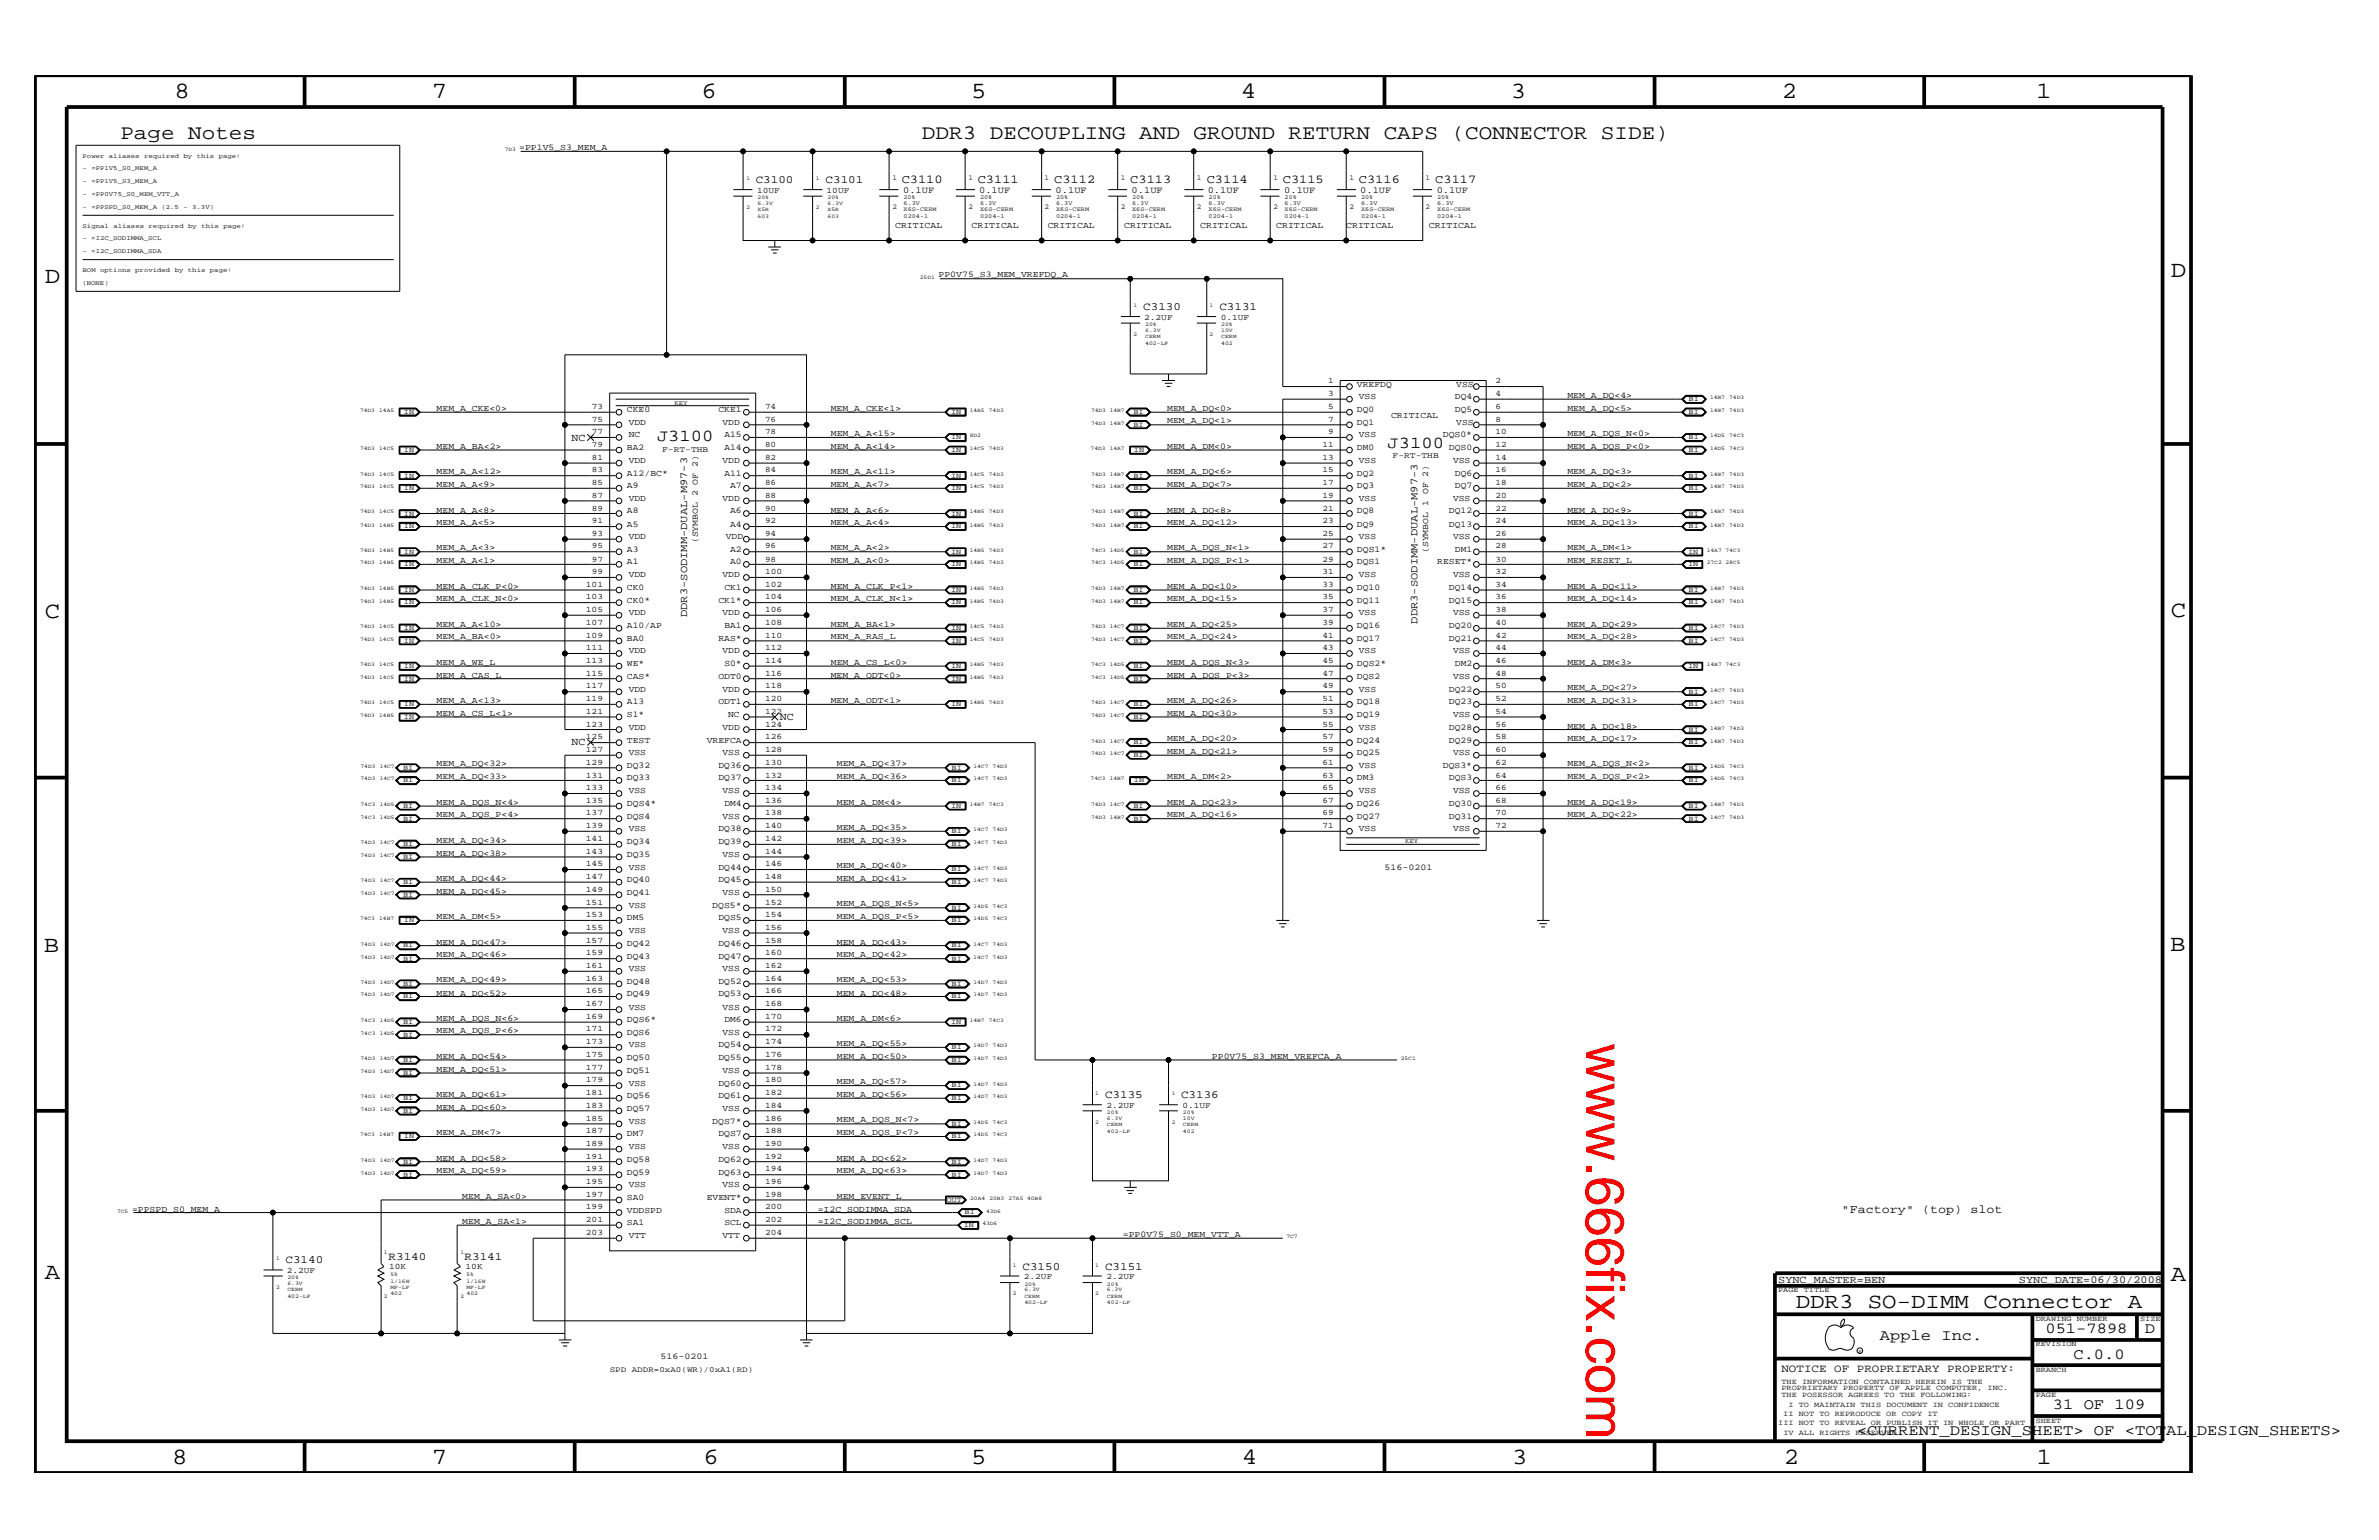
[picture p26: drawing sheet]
<svg xmlns="http://www.w3.org/2000/svg" width="432mm" height="279mm" viewBox="0 0 432 279" stroke-linecap="round" stroke-linejoin="round" font-family="sans-serif">
<defs><g id="words">
<text font-size="9.9" fill="#f00" x="287.9" y="189.3" transform="rotate(90 287.9 189.3)">www.666fix.com</text>
<g font-size="4.2">
<text x="31.7" y="17.8">8</text>
<text x="78.4" y="17.8">7</text>
<text x="127.3" y="17.8">6</text>
<text x="176.3" y="17.8">5</text>
<text x="225.2" y="17.8">4</text>
<text x="274.2" y="17.8">3</text>
<text x="323.4" y="17.8">2</text>
<text x="369.6" y="17.8">1</text>
<text x="8.1" y="51.3">D</text>
<text x="394" y="50.3">D</text>
<text x="8.1" y="112.1">C</text>
<text x="394" y="111.9">C</text>
<text x="8" y="172.7">B</text>
<text x="393.9" y="172.5">B</text>
<text x="8.1" y="232">A</text>
<text x="394" y="232.4">A</text>
<text x="31.2" y="265.6">8</text>
<text x="78.4" y="265.6">7</text>
<text x="127.7" y="265.6">6</text>
<text x="176.3" y="265.6">5</text>
<text x="225.4" y="265.6">4</text>
<text x="274.5" y="265.6">3</text>
<text x="323.8" y="265.6">2</text>
<text x="369.7" y="265.6">1</text>
</g>
<text font-size="3.9" x="325.9" y="237.3">DDR3 SO-DIMM Connector A</text>
<g font-size="3.7">
<text x="21.8" y="25.2">Page Notes</text>
<text x="167.3" y="25.2">DDR3 DECOUPLING AND GROUND RETURN CAPS (CONNECTOR SIDE)</text>
</g>
<g font-size="3">
<text x="119.3" y="80">J3100</text>
<text x="251.8" y="81.2">J3100</text>
</g>
<g font-size="2.8">
<text x="341.2" y="243.1">Apple Inc.</text>
<text x="371.3" y="241.9">051-7898</text>
<text x="389.3" y="241.9">D</text>
<text x="376.3" y="246.5">C.0.0</text>
<text x="372.6" y="255.7">31 OF 109</text>
<text x="337.1" y="260.4">&lt;CURRENT_DESIGN_SHEET&gt; OF &lt;TOTAL_DESIGN_SHEETS&gt;</text>
</g>
<g font-size="2.2">
<text x="163.7" y="33.2">C3110</text>
<text x="177.5" y="33.2">C3111</text>
<text x="191.3" y="33.2">C3112</text>
<text x="205.1" y="33.2">C3113</text>
<text x="219" y="33.2">C3114</text>
<text x="232.8" y="33.2">C3115</text>
<text x="246.6" y="33.2">C3116</text>
<text x="260.5" y="33.2">C3117</text>
<text x="334.3" y="220">&quot;Factory&quot; (top) slot</text>
</g>
<g font-size="2">
<text x="137.2" y="33.2">C3100</text>
<text x="149.9" y="33.2">C3101</text>
<text x="207.5" y="56.3">C3130</text>
<text x="221.3" y="56.3">C3131</text>
<text x="200.6" y="199.2">C3135</text>
<text x="214.4" y="199.2">C3136</text>
<text x="51.8" y="229.2">C3140</text>
<text x="70.5" y="228.5">R3140</text>
<text x="84.3" y="228.5">R3141</text>
<text x="185.6" y="230.4">C3150</text>
<text x="200.6" y="230.4">C3151</text>
<text x="323.3" y="248.9">NOTICE OF PROPRIETARY PROPERTY:</text>
</g>
<g font-size="1.9">
<text x="103.7" y="80">NC</text>
<text x="124.7" y="112" transform="rotate(-90 124.7 112)">DDR3-SODIMM-DUAL-M97-3</text>
<text x="257.3" y="113.1" transform="rotate(-90 257.3 113.1)">DDR3-SODIMM-DUAL-M97-3</text>
<text x="141.6" y="130.7">NC</text>
<text x="103.7" y="135.2">NC</text>
<text x="322.7" y="232.7">SYNC_MASTER=BEN</text>
<text x="366.4" y="232.7">SYNC_DATE=06/30/2008</text>
</g>
<g font-size="1.7">
<text x="163.9" y="35">0.1UF</text>
<text x="177.7" y="35">0.1UF</text>
<text x="191.6" y="35">0.1UF</text>
<text x="205.4" y="35">0.1UF</text>
<text x="219.2" y="35">0.1UF</text>
<text x="233.1" y="35">0.1UF</text>
<text x="246.9" y="35">0.1UF</text>
<text x="260.8" y="35">0.1UF</text>
</g>
<g font-size="1.6">
<text x="94.2" y="27.3">=PP1V5_S3_MEM_A</text>
<text x="162.5" y="41.3">CRITICAL</text>
<text x="176.4" y="41.3">CRITICAL</text>
<text x="190.2" y="41.3">CRITICAL</text>
<text x="204" y="41.3">CRITICAL</text>
<text x="217.8" y="41.3">CRITICAL</text>
<text x="231.6" y="41.3">CRITICAL</text>
<text x="244.3" y="41.3">CRITICAL</text>
<text x="259.3" y="41.3">CRITICAL</text>
<text x="170.3" y="50.3">PP0V75_S3_MEM_VREFDQ_A</text>
<text x="246.3" y="70.1">VREFDQ</text>
<text x="264.3" y="70.1">VSS</text>
<text x="79.2" y="74.5">MEM_A_CKE&lt;0&gt;</text>
<text x="113.8" y="74.8">CKE0</text>
<text x="114.1" y="77.1">VDD</text>
<text x="130.4" y="74.8">CKE1</text>
<text x="131.1" y="77.1">VDD</text>
<text x="150.8" y="74.5">MEM_A_CKE&lt;1&gt;</text>
<text x="211.8" y="74.5">MEM_A_DQ&lt;0&gt;</text>
<text x="211.8" y="76.8">MEM_A_DQ&lt;1&gt;</text>
<text x="246.3" y="74.8">DQ0</text>
<text x="246.3" y="77.1">DQ1</text>
<text x="246.6" y="72.4">VSS</text>
<text x="252.5" y="75.9">CRITICAL</text>
<text x="264.1" y="72.4">DQ4</text>
<text x="264.1" y="74.8">DQ5</text>
<text x="264.3" y="77.1">VSS</text>
<text x="284.5" y="72.2">MEM_A_DQ&lt;4&gt;</text>
<text x="284.5" y="74.5">MEM_A_DQ&lt;5&gt;</text>
<text x="79.2" y="81.5">MEM_A_BA&lt;2&gt;</text>
<text x="113.8" y="81.6">BA2</text>
<text x="114.1" y="79.4">NC</text>
<text x="131.5" y="81.6">A14</text>
<text x="131.5" y="79.4">A15</text>
<text x="150.8" y="81.5">MEM_A_A&lt;14&gt;</text>
<text x="150.8" y="79.1">MEM_A_A&lt;15&gt;</text>
<text x="211.8" y="81.5">MEM_A_DM&lt;0&gt;</text>
<text x="246.3" y="81.6">DM0</text>
<text x="246.6" y="79.4">VSS</text>
<text x="261.9" y="79.4">DQS0*</text>
<text x="263" y="81.6">DQS0</text>
<text x="284.5" y="81.5">MEM_A_DQS_P&lt;0&gt;</text>
<text x="284.5" y="79.1">MEM_A_DQS_N&lt;0&gt;</text>
<text x="79.2" y="88.3">MEM_A_A&lt;9&gt;</text>
<text x="79.2" y="86">MEM_A_A&lt;12&gt;</text>
<text x="113.8" y="88.6">A9</text>
<text x="113.8" y="86.3">A12/BC*</text>
<text x="114.1" y="84">VDD</text>
<text x="131.1" y="84">VDD</text>
<text x="131.5" y="86.3">A11</text>
<text x="132.5" y="88.6">A7</text>
<text x="150.8" y="88.3">MEM_A_A&lt;7&gt;</text>
<text x="150.8" y="86">MEM_A_A&lt;11&gt;</text>
<text x="211.8" y="88.3">MEM_A_DQ&lt;7&gt;</text>
<text x="211.8" y="86">MEM_A_DQ&lt;6&gt;</text>
<text x="246.3" y="88.6">DQ3</text>
<text x="246.3" y="86.3">DQ2</text>
<text x="246.6" y="84">VSS</text>
<text x="263.7" y="84">VSS</text>
<text x="264.1" y="88.6">DQ7</text>
<text x="264.1" y="86.3">DQ6</text>
<text x="284.5" y="88.3">MEM_A_DQ&lt;2&gt;</text>
<text x="284.5" y="86">MEM_A_DQ&lt;3&gt;</text>
<text x="79.2" y="95.3">MEM_A_A&lt;5&gt;</text>
<text x="79.2" y="93">MEM_A_A&lt;8&gt;</text>
<text x="113.8" y="95.5">A5</text>
<text x="113.8" y="93.2">A8</text>
<text x="114.1" y="90.9">VDD</text>
<text x="131.1" y="90.9">VDD</text>
<text x="132.5" y="93.2">A6</text>
<text x="132.5" y="95.5">A4</text>
<text x="150.8" y="93">MEM_A_A&lt;6&gt;</text>
<text x="150.8" y="95.3">MEM_A_A&lt;4&gt;</text>
<text x="211.8" y="93">MEM_A_DQ&lt;8&gt;</text>
<text x="211.8" y="95.3">MEM_A_DQ&lt;12&gt;</text>
<text x="246.3" y="93.2">DQ8</text>
<text x="246.3" y="95.5">DQ9</text>
<text x="246.6" y="90.9">VSS</text>
<text x="263" y="95.5">DQ13</text>
<text x="263" y="93.2">DQ12</text>
<text x="263.7" y="90.9">VSS</text>
<text x="284.5" y="95.3">MEM_A_DQ&lt;13&gt;</text>
<text x="284.5" y="93">MEM_A_DQ&lt;9&gt;</text>
<text x="79.2" y="99.9">MEM_A_A&lt;3&gt;</text>
<text x="113.8" y="100.1">A3</text>
<text x="114.1" y="97.8">VDD</text>
<text x="126.7" y="98.6" transform="rotate(-90 126.7 98.6)">(SYMBOL 2 OF 2)</text>
<text x="131.7" y="97.8">VDD</text>
<text x="132.5" y="100.1">A2</text>
<text x="150.8" y="99.9">MEM_A_A&lt;2&gt;</text>
<text x="211.8" y="99.9">MEM_A_DQS_N&lt;1&gt;</text>
<text x="246.3" y="100.1">DQS1*</text>
<text x="246.6" y="97.8">VSS</text>
<text x="259.2" y="100.4" transform="rotate(-90 259.2 100.4)">(SYMBOL 1 OF 2)</text>
<text x="263.7" y="97.8">VSS</text>
<text x="264.1" y="100.1">DM1</text>
<text x="284.5" y="99.9">MEM_A_DM&lt;1&gt;</text>
<text x="79.2" y="106.8">MEM_A_CLK_P&lt;0&gt;</text>
<text x="79.2" y="102.2">MEM_A_A&lt;1&gt;</text>
<text x="113.8" y="107">CK0</text>
<text x="113.8" y="102.4">A1</text>
<text x="114.1" y="104.8">VDD</text>
<text x="131.1" y="104.8">VDD</text>
<text x="131.5" y="107">CK1</text>
<text x="132.5" y="102.4">A0</text>
<text x="150.8" y="106.8">MEM_A_CLK_P&lt;1&gt;</text>
<text x="150.8" y="102.2">MEM_A_A&lt;0&gt;</text>
<text x="211.8" y="106.8">MEM_A_DQ&lt;10&gt;</text>
<text x="211.8" y="102.2">MEM_A_DQS_P&lt;1&gt;</text>
<text x="246.3" y="107">DQ10</text>
<text x="246.3" y="102.4">DQS1</text>
<text x="246.6" y="104.8">VSS</text>
<text x="260.9" y="102.4">RESET*</text>
<text x="263" y="107">DQ14</text>
<text x="263.7" y="104.8">VSS</text>
<text x="284.5" y="106.8">MEM_A_DQ&lt;11&gt;</text>
<text x="284.5" y="102.2">MEM_RESET_L</text>
<text x="79.2" y="113.7">MEM_A_A&lt;10&gt;</text>
<text x="79.2" y="109.1">MEM_A_CLK_N&lt;0&gt;</text>
<text x="113.8" y="114">A10/AP</text>
<text x="113.8" y="109.3">CK0*</text>
<text x="114.1" y="111.6">VDD</text>
<text x="130.4" y="109.3">CK1*</text>
<text x="131.1" y="111.6">VDD</text>
<text x="131.5" y="114">BA1</text>
<text x="150.8" y="109.1">MEM_A_CLK_N&lt;1&gt;</text>
<text x="150.8" y="113.7">MEM_A_BA&lt;1&gt;</text>
<text x="211.8" y="113.7">MEM_A_DQ&lt;25&gt;</text>
<text x="211.8" y="109.1">MEM_A_DQ&lt;15&gt;</text>
<text x="246.3" y="114">DQ16</text>
<text x="246.3" y="109.3">DQ11</text>
<text x="246.6" y="111.6">VSS</text>
<text x="263" y="114">DQ20</text>
<text x="263" y="109.3">DQ15</text>
<text x="263.7" y="111.6">VSS</text>
<text x="284.5" y="113.7">MEM_A_DQ&lt;29&gt;</text>
<text x="284.5" y="109.1">MEM_A_DQ&lt;14&gt;</text>
<text x="79.2" y="116">MEM_A_BA&lt;0&gt;</text>
<text x="113.8" y="116.3">BA0</text>
<text x="114.1" y="118.6">VDD</text>
<text x="130.4" y="116.3">RAS*</text>
<text x="131.1" y="118.6">VDD</text>
<text x="150.8" y="116">MEM_A_RAS_L</text>
<text x="211.8" y="116">MEM_A_DQ&lt;24&gt;</text>
<text x="246.3" y="116.3">DQ17</text>
<text x="246.6" y="118.6">VSS</text>
<text x="263" y="116.3">DQ21</text>
<text x="263.7" y="118.6">VSS</text>
<text x="284.5" y="116">MEM_A_DQ&lt;28&gt;</text>
<text x="79.2" y="123">MEM_A_CAS_L</text>
<text x="79.2" y="120.7">MEM_A_WE_L</text>
<text x="113.8" y="123.1">CAS*</text>
<text x="113.8" y="120.8">WE*</text>
<text x="114.1" y="125.5">VDD</text>
<text x="130.4" y="123.1">ODT0</text>
<text x="131.1" y="125.5">VDD</text>
<text x="131.5" y="120.8">S0*</text>
<text x="150.8" y="120.7">MEM_A_CS_L&lt;0&gt;</text>
<text x="150.8" y="123">MEM_A_ODT&lt;0&gt;</text>
<text x="211.8" y="123">MEM_A_DQS_P&lt;3&gt;</text>
<text x="211.8" y="120.7">MEM_A_DQS_N&lt;3&gt;</text>
<text x="246.3" y="123.1">DQS2</text>
<text x="246.3" y="120.8">DQS2*</text>
<text x="246.6" y="125.5">VSS</text>
<text x="263" y="125.5">DQ22</text>
<text x="263.7" y="123.1">VSS</text>
<text x="264.1" y="120.8">DM2</text>
<text x="284.5" y="125.3">MEM_A_DQ&lt;27&gt;</text>
<text x="284.5" y="120.7">MEM_A_DM&lt;3&gt;</text>
<text x="79.2" y="129.8">MEM_A_CS_L&lt;1&gt;</text>
<text x="79.2" y="127.5">MEM_A_A&lt;13&gt;</text>
<text x="113.8" y="130.1">S1*</text>
<text x="113.8" y="127.8">A13</text>
<text x="130.4" y="127.8">ODT1</text>
<text x="132.2" y="130.1">NC</text>
<text x="150.8" y="127.5">MEM_A_ODT&lt;1&gt;</text>
<text x="211.8" y="129.8">MEM_A_DQ&lt;30&gt;</text>
<text x="211.8" y="127.5">MEM_A_DQ&lt;26&gt;</text>
<text x="246.3" y="130.1">DQ19</text>
<text x="246.3" y="127.8">DQ18</text>
<text x="263" y="127.8">DQ23</text>
<text x="263.7" y="130.1">VSS</text>
<text x="284.5" y="127.5">MEM_A_DQ&lt;31&gt;</text>
<text x="113.8" y="134.7">TEST</text>
<text x="114.1" y="137">VSS</text>
<text x="114.1" y="132.4">VDD</text>
<text x="128.3" y="134.7">VREFCA</text>
<text x="131.1" y="132.4">VDD</text>
<text x="131.1" y="137">VSS</text>
<text x="211.8" y="134.5">MEM_A_DQ&lt;20&gt;</text>
<text x="211.8" y="136.8">MEM_A_DQ&lt;21&gt;</text>
<text x="246.3" y="134.7">DQ24</text>
<text x="246.3" y="137">DQ25</text>
<text x="246.6" y="132.4">VSS</text>
<text x="263" y="134.7">DQ29</text>
<text x="263" y="132.4">DQ28</text>
<text x="263.7" y="137">VSS</text>
<text x="284.5" y="134.5">MEM_A_DQ&lt;17&gt;</text>
<text x="284.5" y="132.2">MEM_A_DQ&lt;18&gt;</text>
<text x="79.2" y="139.1">MEM_A_DQ&lt;32&gt;</text>
<text x="79.2" y="141.4">MEM_A_DQ&lt;33&gt;</text>
<text x="113.8" y="141.6">DQ33</text>
<text x="113.8" y="139.3">DQ32</text>
<text x="114.1" y="144">VSS</text>
<text x="130.4" y="141.6">DQ37</text>
<text x="130.4" y="139.3">DQ36</text>
<text x="131.1" y="144">VSS</text>
<text x="151.9" y="141.4">MEM_A_DQ&lt;36&gt;</text>
<text x="151.9" y="139.1">MEM_A_DQ&lt;37&gt;</text>
<text x="211.8" y="141.4">MEM_A_DM&lt;2&gt;</text>
<text x="246.3" y="141.6">DM3</text>
<text x="246.6" y="139.3">VSS</text>
<text x="246.6" y="144">VSS</text>
<text x="261.9" y="139.3">DQS3*</text>
<text x="263" y="141.6">DQS3</text>
<text x="263.7" y="144">VSS</text>
<text x="284.5" y="141.4">MEM_A_DQS_P&lt;2&gt;</text>
<text x="284.5" y="139.1">MEM_A_DQS_N&lt;2&gt;</text>
<text x="79.2" y="146">MEM_A_DQS_N&lt;4&gt;</text>
<text x="79.2" y="148.3">MEM_A_DQS_P&lt;4&gt;</text>
<text x="113.8" y="146.2">DQS4*</text>
<text x="113.8" y="148.5">DQS4</text>
<text x="131.1" y="148.5">VSS</text>
<text x="131.5" y="146.2">DM4</text>
<text x="151.9" y="146">MEM_A_DM&lt;4&gt;</text>
<text x="211.8" y="146">MEM_A_DQ&lt;23&gt;</text>
<text x="211.8" y="148.3">MEM_A_DQ&lt;16&gt;</text>
<text x="246.3" y="146.2">DQ26</text>
<text x="246.3" y="148.5">DQ27</text>
<text x="263" y="148.5">DQ31</text>
<text x="263" y="146.2">DQ30</text>
<text x="284.5" y="148.3">MEM_A_DQ&lt;22&gt;</text>
<text x="284.5" y="146">MEM_A_DQ&lt;19&gt;</text>
<text x="79.2" y="152.9">MEM_A_DQ&lt;34&gt;</text>
<text x="79.2" y="155.2">MEM_A_DQ&lt;38&gt;</text>
<text x="113.8" y="155.5">DQ35</text>
<text x="113.8" y="153.2">DQ34</text>
<text x="114.1" y="150.8">VSS</text>
<text x="130.4" y="153.2">DQ39</text>
<text x="130.4" y="150.8">DQ38</text>
<text x="131.1" y="155.5">VSS</text>
<text x="151.9" y="152.9">MEM_A_DQ&lt;39&gt;</text>
<text x="151.9" y="150.7">MEM_A_DQ&lt;35&gt;</text>
<text x="246.6" y="150.8">VSS</text>
<text x="263.7" y="150.8">VSS</text>
<text x="79.2" y="159.8">MEM_A_DQ&lt;44&gt;</text>
<text x="113.8" y="160">DQ40</text>
<text x="114.1" y="157.8">VSS</text>
<text x="130.4" y="157.8">DQ44</text>
<text x="130.4" y="160">DQ45</text>
<text x="151.9" y="157.5">MEM_A_DQ&lt;40&gt;</text>
<text x="151.9" y="159.8">MEM_A_DQ&lt;41&gt;</text>
<text x="251.3" y="157.8">516-0201</text>
<text x="79.2" y="162.2">MEM_A_DQ&lt;45&gt;</text>
<text x="79.2" y="166.7">MEM_A_DM&lt;5&gt;</text>
<text x="113.8" y="162.3">DQ41</text>
<text x="113.8" y="167">DM5</text>
<text x="114.1" y="164.7">VSS</text>
<text x="129.3" y="164.7">DQS5*</text>
<text x="130.4" y="167">DQS5</text>
<text x="131.1" y="162.3">VSS</text>
<text x="151.9" y="164.5">MEM_A_DQS_N&lt;5&gt;</text>
<text x="151.9" y="166.7">MEM_A_DQS_P&lt;5&gt;</text>
<text x="79.2" y="173.7">MEM_A_DQ&lt;46&gt;</text>
<text x="79.2" y="171.4">MEM_A_DQ&lt;47&gt;</text>
<text x="113.8" y="173.9">DQ43</text>
<text x="113.8" y="171.6">DQ42</text>
<text x="114.1" y="169.3">VSS</text>
<text x="130.4" y="173.9">DQ47</text>
<text x="130.4" y="171.6">DQ46</text>
<text x="131.1" y="169.3">VSS</text>
<text x="151.9" y="173.7">MEM_A_DQ&lt;42&gt;</text>
<text x="151.9" y="171.4">MEM_A_DQ&lt;43&gt;</text>
<text x="79.2" y="178.3">MEM_A_DQ&lt;49&gt;</text>
<text x="113.8" y="178.5">DQ48</text>
<text x="114.1" y="176.2">VSS</text>
<text x="130.4" y="178.5">DQ52</text>
<text x="131.1" y="176.2">VSS</text>
<text x="151.9" y="178.3">MEM_A_DQ&lt;53&gt;</text>
<text x="79.2" y="185.2">MEM_A_DQS_N&lt;6&gt;</text>
<text x="79.2" y="180.6">MEM_A_DQ&lt;52&gt;</text>
<text x="113.8" y="185.4">DQS6*</text>
<text x="113.8" y="180.8">DQ49</text>
<text x="114.1" y="183.2">VSS</text>
<text x="130.4" y="180.8">DQ53</text>
<text x="131.1" y="183.2">VSS</text>
<text x="131.5" y="185.4">DM6</text>
<text x="151.9" y="185.2">MEM_A_DM&lt;6&gt;</text>
<text x="151.9" y="180.6">MEM_A_DQ&lt;48&gt;</text>
<text x="79.2" y="187.5">MEM_A_DQS_P&lt;6&gt;</text>
<text x="113.8" y="187.7">DQS6</text>
<text x="114.1" y="190">VSS</text>
<text x="130.4" y="190">DQ54</text>
<text x="131.1" y="187.7">VSS</text>
<text x="151.9" y="189.8">MEM_A_DQ&lt;55&gt;</text>
<text x="79.2" y="192.1">MEM_A_DQ&lt;54&gt;</text>
<text x="79.2" y="194.4">MEM_A_DQ&lt;51&gt;</text>
<text x="113.8" y="192.3">DQ50</text>
<text x="113.8" y="194.7">DQ51</text>
<text x="114.1" y="197">VSS</text>
<text x="130.4" y="197">DQ60</text>
<text x="130.4" y="192.3">DQ55</text>
<text x="131.1" y="194.7">VSS</text>
<text x="151.9" y="196.7">MEM_A_DQ&lt;57&gt;</text>
<text x="151.9" y="192.1">MEM_A_DQ&lt;50&gt;</text>
<text x="220" y="192.1">PP0V75_S3_MEM_VREFCA_A</text>
<text x="79.2" y="201.4">MEM_A_DQ&lt;60&gt;</text>
<text x="79.2" y="199">MEM_A_DQ&lt;61&gt;</text>
<text x="113.8" y="201.5">DQ57</text>
<text x="113.8" y="199.2">DQ56</text>
<text x="114.1" y="203.9">VSS</text>
<text x="129.3" y="203.9">DQS7*</text>
<text x="130.4" y="199.2">DQ61</text>
<text x="131.1" y="201.5">VSS</text>
<text x="151.9" y="203.7">MEM_A_DQS_N&lt;7&gt;</text>
<text x="151.9" y="199">MEM_A_DQ&lt;56&gt;</text>
<text x="79.2" y="205.9">MEM_A_DM&lt;7&gt;</text>
<text x="113.8" y="206.2">DM7</text>
<text x="114.1" y="208.5">VSS</text>
<text x="130.4" y="206.2">DQS7</text>
<text x="131.1" y="208.5">VSS</text>
<text x="151.9" y="205.9">MEM_A_DQS_P&lt;7&gt;</text>
<text x="79.2" y="210.6">MEM_A_DQ&lt;58&gt;</text>
<text x="79.2" y="212.9">MEM_A_DQ&lt;59&gt;</text>
<text x="113.8" y="210.8">DQ58</text>
<text x="113.8" y="213.1">DQ59</text>
<text x="114.1" y="215.4">VSS</text>
<text x="130.4" y="213.1">DQ63</text>
<text x="130.4" y="210.8">DQ62</text>
<text x="131.1" y="215.4">VSS</text>
<text x="151.9" y="210.6">MEM_A_DQ&lt;62&gt;</text>
<text x="151.9" y="212.9">MEM_A_DQ&lt;63&gt;</text>
<text x="24" y="219.8">=PPSPD_S0_MEM_A</text>
<text x="83.9" y="217.5">MEM_A_SA&lt;0&gt;</text>
<text x="113.8" y="217.7">SA0</text>
<text x="113.8" y="220">VDDSPD</text>
<text x="128.3" y="217.7">EVENT*</text>
<text x="131.5" y="220">SDA</text>
<text x="148.4" y="219.8">=I2C_SODIMMA_SDA</text>
<text x="151.9" y="217.5">MEM_EVENT_L</text>
<text x="83.9" y="222.1">MEM_A_SA&lt;1&gt;</text>
<text x="113.8" y="222.3">SA1</text>
<text x="114.1" y="224.6">VTT</text>
<text x="131.1" y="224.6">VTT</text>
<text x="131.5" y="222.3">SCL</text>
<text x="148.4" y="222.1">=I2C_SODIMMA_SCL</text>
<text x="203.8" y="224.4">=PP0V75_S0_MEM_VTT_A</text>
<text x="119.9" y="246.5">516-0201</text>
</g>
<g font-size="1.5">
<text x="137.4" y="35">10UF</text>
<text x="150" y="35">10UF</text>
<text x="207.7" y="58">2.2UF</text>
<text x="221.6" y="58">0.1UF</text>
<text x="241" y="69.5">1</text>
<text x="241" y="71.9">3</text>
<text x="271.4" y="71.9">4</text>
<text x="271.4" y="69.5">2</text>
<text x="107.4" y="76.5">75</text>
<text x="107.4" y="74.2">73</text>
<text x="138.9" y="74.2">74</text>
<text x="138.9" y="76.5">76</text>
<text x="241" y="74.2">5</text>
<text x="241" y="76.5">7</text>
<text x="271.4" y="76.5">8</text>
<text x="271.4" y="74.2">6</text>
<text x="107.4" y="83.4">81</text>
<text x="107.4" y="81.1">79</text>
<text x="107.4" y="78.8">77</text>
<text x="120.2" y="82">F-RT-THB</text>
<text x="138.9" y="83.4">82</text>
<text x="138.9" y="81.1">80</text>
<text x="138.9" y="78.8">78</text>
<text x="240" y="83.4">13</text>
<text x="240" y="81.1">11</text>
<text x="241" y="78.8">9</text>
<text x="252.8" y="83.2">F-RT-THB</text>
<text x="271.4" y="83.4">14</text>
<text x="271.4" y="81.1">12</text>
<text x="271.4" y="78.8">10</text>
<text x="107.4" y="88">85</text>
<text x="107.4" y="85.7">83</text>
<text x="138.9" y="88">86</text>
<text x="138.9" y="85.7">84</text>
<text x="240" y="88">17</text>
<text x="240" y="85.7">15</text>
<text x="271.4" y="88">18</text>
<text x="271.4" y="85.7">16</text>
<text x="107.4" y="94.9">91</text>
<text x="107.4" y="90.3">87</text>
<text x="107.4" y="92.7">89</text>
<text x="138.9" y="92.7">90</text>
<text x="138.9" y="94.9">92</text>
<text x="138.9" y="90.3">88</text>
<text x="240" y="90.3">19</text>
<text x="240" y="92.7">21</text>
<text x="240" y="94.9">23</text>
<text x="271.4" y="94.9">24</text>
<text x="271.4" y="92.7">22</text>
<text x="271.4" y="90.3">20</text>
<text x="107.4" y="101.9">97</text>
<text x="107.4" y="99.5">95</text>
<text x="107.4" y="97.2">93</text>
<text x="138.9" y="101.9">98</text>
<text x="138.9" y="99.5">96</text>
<text x="138.9" y="97.2">94</text>
<text x="240" y="101.9">29</text>
<text x="240" y="99.5">27</text>
<text x="240" y="97.2">25</text>
<text x="271.4" y="101.9">30</text>
<text x="271.4" y="99.5">28</text>
<text x="271.4" y="97.2">26</text>
<text x="106.3" y="106.5">101</text>
<text x="107.4" y="104.2">99</text>
<text x="138.9" y="104.2">100</text>
<text x="138.9" y="106.5">102</text>
<text x="240" y="104.2">31</text>
<text x="240" y="106.5">33</text>
<text x="271.4" y="104.2">32</text>
<text x="271.4" y="106.5">34</text>
<text x="106.3" y="111.1">105</text>
<text x="106.3" y="113.4">107</text>
<text x="106.3" y="108.7">103</text>
<text x="138.9" y="113.4">108</text>
<text x="138.9" y="108.7">104</text>
<text x="138.9" y="111.1">106</text>
<text x="240" y="111.1">37</text>
<text x="240" y="113.4">39</text>
<text x="240" y="108.7">35</text>
<text x="271.4" y="113.4">40</text>
<text x="271.4" y="111.1">38</text>
<text x="271.4" y="108.7">36</text>
<text x="106.3" y="115.7">109</text>
<text x="106.3" y="118">111</text>
<text x="138.9" y="115.7">110</text>
<text x="138.9" y="118">112</text>
<text x="240" y="115.7">41</text>
<text x="240" y="118">43</text>
<text x="271.4" y="115.7">42</text>
<text x="271.4" y="118">44</text>
<text x="106.3" y="124.9">117</text>
<text x="106.3" y="122.6">115</text>
<text x="106.3" y="120.3">113</text>
<text x="138.9" y="124.9">118</text>
<text x="138.9" y="120.3">114</text>
<text x="138.9" y="122.6">116</text>
<text x="240" y="122.6">47</text>
<text x="240" y="124.9">49</text>
<text x="240" y="120.3">45</text>
<text x="271.4" y="124.9">50</text>
<text x="271.4" y="122.6">48</text>
<text x="271.4" y="120.3">46</text>
<text x="106.3" y="131.9">123</text>
<text x="106.3" y="129.5">121</text>
<text x="106.3" y="127.2">119</text>
<text x="138.9" y="131.9">124</text>
<text x="138.9" y="127.2">120</text>
<text x="138.9" y="129.5">122</text>
<text x="240" y="131.9">55</text>
<text x="240" y="129.5">53</text>
<text x="240" y="127.2">51</text>
<text x="271.4" y="131.9">56</text>
<text x="271.4" y="127.2">52</text>
<text x="271.4" y="129.5">54</text>
<text x="106.3" y="136.4">127</text>
<text x="106.3" y="134.1">125</text>
<text x="138.9" y="136.4">128</text>
<text x="138.9" y="134.1">126</text>
<text x="240" y="134.1">57</text>
<text x="240" y="136.4">59</text>
<text x="271.4" y="136.4">60</text>
<text x="271.4" y="134.1">58</text>
<text x="106.3" y="141.1">131</text>
<text x="106.3" y="143.4">133</text>
<text x="106.3" y="138.7">129</text>
<text x="138.9" y="143.4">134</text>
<text x="138.9" y="141.1">132</text>
<text x="138.9" y="138.7">130</text>
<text x="240" y="138.7">61</text>
<text x="240" y="141.1">63</text>
<text x="240" y="143.4">65</text>
<text x="271.4" y="143.4">66</text>
<text x="271.4" y="141.1">64</text>
<text x="271.4" y="138.7">62</text>
<text x="106.3" y="145.7">135</text>
<text x="106.3" y="147.9">137</text>
<text x="138.9" y="147.9">138</text>
<text x="138.9" y="145.7">136</text>
<text x="240" y="145.7">67</text>
<text x="240" y="147.9">69</text>
<text x="271.4" y="147.9">70</text>
<text x="271.4" y="145.7">68</text>
<text x="106.3" y="150.2">139</text>
<text x="106.3" y="154.9">143</text>
<text x="106.3" y="152.6">141</text>
<text x="138.9" y="154.9">144</text>
<text x="138.9" y="152.6">142</text>
<text x="138.9" y="150.2">140</text>
<text x="240" y="150.2">71</text>
<text x="271.4" y="150.2">72</text>
<text x="106.3" y="161.8">149</text>
<text x="106.3" y="157.2">145</text>
<text x="106.3" y="159.5">147</text>
<text x="138.9" y="161.8">150</text>
<text x="138.9" y="157.2">146</text>
<text x="138.9" y="159.5">148</text>
<text x="106.3" y="164.1">151</text>
<text x="106.3" y="166.4">153</text>
<text x="138.9" y="166.4">154</text>
<text x="138.9" y="164.1">152</text>
<text x="106.3" y="173.3">159</text>
<text x="106.3" y="168.7">155</text>
<text x="106.3" y="171.1">157</text>
<text x="138.9" y="173.3">160</text>
<text x="138.9" y="168.7">156</text>
<text x="138.9" y="171.1">158</text>
<text x="106.3" y="177.9">163</text>
<text x="106.3" y="175.6">161</text>
<text x="138.9" y="177.9">164</text>
<text x="138.9" y="175.6">162</text>
<text x="106.3" y="184.9">169</text>
<text x="106.3" y="182.6">167</text>
<text x="106.3" y="180.2">165</text>
<text x="138.9" y="184.9">170</text>
<text x="138.9" y="180.2">166</text>
<text x="138.9" y="182.6">168</text>
<text x="106.3" y="191.8">175</text>
<text x="106.3" y="189.4">173</text>
<text x="106.3" y="187.1">171</text>
<text x="138.9" y="191.8">176</text>
<text x="138.9" y="189.4">174</text>
<text x="138.9" y="187.1">172</text>
<text x="106.3" y="196.4">179</text>
<text x="106.3" y="194.1">177</text>
<text x="138.9" y="196.4">180</text>
<text x="138.9" y="194.1">178</text>
<text x="106.3" y="201">183</text>
<text x="106.3" y="198.7">181</text>
<text x="106.3" y="203.3">185</text>
<text x="138.9" y="203.3">186</text>
<text x="138.9" y="198.7">182</text>
<text x="138.9" y="201">184</text>
<text x="200.8" y="201">2.2UF</text>
<text x="214.6" y="201">0.1UF</text>
<text x="106.3" y="207.9">189</text>
<text x="106.3" y="205.6">187</text>
<text x="138.9" y="207.9">190</text>
<text x="138.9" y="205.6">188</text>
<text x="106.3" y="214.8">195</text>
<text x="106.3" y="210.3">191</text>
<text x="106.3" y="212.5">193</text>
<text x="138.9" y="214.8">196</text>
<text x="138.9" y="210.3">192</text>
<text x="138.9" y="212.5">194</text>
<text x="106.3" y="221.8">201</text>
<text x="106.3" y="217.1">197</text>
<text x="106.3" y="219.4">199</text>
<text x="138.9" y="219.4">200</text>
<text x="138.9" y="221.8">202</text>
<text x="138.9" y="217.1">198</text>
<text x="106.3" y="224.1">203</text>
<text x="138.9" y="224.1">204</text>
<text x="52.1" y="231">2.2UF</text>
<text x="70.6" y="230.2">10K</text>
<text x="84.5" y="230.2">10K</text>
<text x="185.8" y="232.1">2.2UF</text>
<text x="200.8" y="232.1">2.2UF</text>
</g>
<g font-size="1.4">
<text x="162" y="32.7">1</text>
<text x="175.8" y="32.7">1</text>
<text x="189.6" y="32.7">1</text>
<text x="203.5" y="32.7">1</text>
<text x="217.3" y="32.7">1</text>
<text x="231.1" y="32.7">1</text>
<text x="244.9" y="32.7">1</text>
<text x="258.7" y="32.7">1</text>
<text x="162" y="37.9">2</text>
<text x="175.8" y="37.9">2</text>
<text x="189.6" y="37.9">2</text>
<text x="203.5" y="37.9">2</text>
<text x="217.3" y="37.9">2</text>
<text x="231.1" y="37.9">2</text>
<text x="244.9" y="37.9">2</text>
<text x="258.7" y="37.9">2</text>
<text x="73.3" y="75.1">IN</text>
<text x="172.6" y="75.1">IN</text>
<text x="205.7" y="75.1">BI</text>
<text x="205.7" y="77.4">BI</text>
<text x="306.5" y="72.8">BI</text>
<text x="306.5" y="75.1">BI</text>
<text x="73.3" y="82">IN</text>
<text x="172.6" y="79.7">IN</text>
<text x="172.6" y="82">IN</text>
<text x="205.8" y="82">IN</text>
<text x="306.5" y="79.7">BI</text>
<text x="306.5" y="82">BI</text>
<text x="73.3" y="86.6">IN</text>
<text x="73.3" y="88.9">IN</text>
<text x="172.6" y="88.9">IN</text>
<text x="172.6" y="86.6">IN</text>
<text x="205.7" y="86.6">BI</text>
<text x="205.7" y="88.9">BI</text>
<text x="306.5" y="86.6">BI</text>
<text x="306.5" y="88.9">BI</text>
<text x="73.3" y="93.6">IN</text>
<text x="73.3" y="95.9">IN</text>
<text x="172.6" y="95.9">IN</text>
<text x="172.6" y="93.6">IN</text>
<text x="205.7" y="93.6">BI</text>
<text x="205.7" y="95.9">BI</text>
<text x="306.5" y="93.6">BI</text>
<text x="306.5" y="95.9">BI</text>
<text x="73.3" y="100.4">IN</text>
<text x="172.6" y="100.4">IN</text>
<text x="205.7" y="100.4">BI</text>
<text x="306.4" y="100.4">IN</text>
<text x="73.3" y="102.7">IN</text>
<text x="73.3" y="107.4">IN</text>
<text x="172.6" y="102.7">IN</text>
<text x="172.6" y="107.4">IN</text>
<text x="205.7" y="107.4">BI</text>
<text x="205.7" y="102.7">BI</text>
<text x="306.4" y="102.7">IN</text>
<text x="306.5" y="107.4">BI</text>
<text x="73.3" y="109.7">IN</text>
<text x="172.6" y="109.7">IN</text>
<text x="205.7" y="109.7">BI</text>
<text x="306.5" y="109.7">BI</text>
<text x="73.3" y="114.3">IN</text>
<text x="73.3" y="116.6">IN</text>
<text x="172.6" y="116.6">IN</text>
<text x="172.6" y="114.3">IN</text>
<text x="205.7" y="114.3">BI</text>
<text x="205.7" y="116.6">BI</text>
<text x="306.5" y="114.3">BI</text>
<text x="306.5" y="116.6">BI</text>
<text x="73.3" y="121.2">IN</text>
<text x="73.3" y="123.6">IN</text>
<text x="172.6" y="123.6">IN</text>
<text x="172.6" y="121.2">IN</text>
<text x="205.7" y="123.6">BI</text>
<text x="205.7" y="121.2">BI</text>
<text x="306.4" y="121.2">IN</text>
<text x="306.5" y="125.8">BI</text>
<text x="73.3" y="128.1">IN</text>
<text x="73.3" y="130.4">IN</text>
<text x="172.6" y="128.1">IN</text>
<text x="205.7" y="128.1">BI</text>
<text x="205.7" y="130.4">BI</text>
<text x="306.5" y="128.1">BI</text>
<text x="205.7" y="135.1">BI</text>
<text x="205.7" y="137.4">BI</text>
<text x="306.5" y="132.8">BI</text>
<text x="306.5" y="135.1">BI</text>
<text x="73.2" y="139.6">BI</text>
<text x="73.2" y="141.9">BI</text>
<text x="172.7" y="141.9">BI</text>
<text x="172.7" y="139.6">BI</text>
<text x="205.8" y="141.9">IN</text>
<text x="306.5" y="139.6">BI</text>
<text x="306.5" y="141.9">BI</text>
<text x="73.2" y="146.6">BI</text>
<text x="73.2" y="148.9">BI</text>
<text x="172.6" y="146.6">IN</text>
<text x="205.7" y="146.6">BI</text>
<text x="205.7" y="148.9">BI</text>
<text x="306.5" y="146.6">BI</text>
<text x="306.5" y="148.9">BI</text>
<text x="73.2" y="153.5">BI</text>
<text x="73.2" y="155.8">BI</text>
<text x="172.7" y="151.2">BI</text>
<text x="172.7" y="153.5">BI</text>
<text x="73.2" y="160.4">BI</text>
<text x="172.7" y="160.4">BI</text>
<text x="172.7" y="158.1">BI</text>
<text x="73.2" y="162.8">BI</text>
<text x="73.3" y="167.3">IN</text>
<text x="172.7" y="165">BI</text>
<text x="172.7" y="167.3">BI</text>
<text x="73.2" y="171.9">BI</text>
<text x="172.7" y="171.9">BI</text>
<text x="73.2" y="174.3">BI</text>
<text x="73.2" y="178.8">BI</text>
<text x="172.7" y="178.8">BI</text>
<text x="172.7" y="174.3">BI</text>
<text x="73.2" y="181.1">BI</text>
<text x="73.2" y="185.8">BI</text>
<text x="172.6" y="185.8">IN</text>
<text x="172.7" y="181.1">BI</text>
<text x="73.2" y="188.1">BI</text>
<text x="172.7" y="190.4">BI</text>
<text x="73.2" y="192.7">BI</text>
<text x="73.2" y="195">BI</text>
<text x="172.7" y="192.7">BI</text>
<text x="172.7" y="197.3">BI</text>
<text x="73.2" y="199.6">BI</text>
<text x="73.2" y="201.9">BI</text>
<text x="172.7" y="199.6">BI</text>
<text x="73.3" y="206.5">IN</text>
<text x="172.7" y="206.5">BI</text>
<text x="172.7" y="204.2">BI</text>
<text x="73.2" y="211.1">BI</text>
<text x="73.2" y="213.5">BI</text>
<text x="172.7" y="213.5">BI</text>
<text x="172.7" y="211.1">BI</text>
<text x="171.9" y="218">OUT</text>
<text x="175.1" y="220.3">BI</text>
<text x="174.9" y="222.7">IN</text>
<text x="322.7" y="234.4">PAGE TITLE</text>
<text x="369.5" y="239.6">DRAWING NUMBER</text>
<text x="388.5" y="239.6">SIZE</text>
<text x="369.5" y="244.2">REVISION</text>
<text x="110.7" y="248.9">SPD ADDR=0xA0(WR)/0xA1(RD)</text>
<text x="323.3" y="251.1">THE INFORMATION CONTAINED HEREIN IS THE</text>
<text x="369.5" y="248.9">BRANCH</text>
<text x="323.3" y="253.4">THE POSESSOR AGREES TO THE FOLLOWING:</text>
<text x="323.3" y="252.3">PROPRIETARY PROPERTY OF APPLE COMPUTER, INC.</text>
<text x="323.7" y="256.9">II NOT TO REPRODUCE OR COPY IT</text>
<text x="324.6" y="255.2">I TO MAINTAIN THIS DOCUMENT IN CONFIDENCE</text>
<text x="369.5" y="253.4">PAGE</text>
<text x="322.7" y="258.6">III NOT TO REVEAL OR PUBLISH IT IN WHOLE OR PART</text>
<text x="323.7" y="260.4">IV ALL RIGHTS RESERVED</text>
<text x="369.5" y="258.1">SHEET</text>
</g>
<g font-size="1.2">
<text x="15" y="28.6">Power aliases required by this page:</text>
<text x="15" y="33.2">- =PP1V5_S3_MEM_A</text>
<text x="15" y="35.6">- =PP0V75_S0_MEM_VTT_A</text>
<text x="15" y="30.9">- =PP1V5_S0_MEM_A</text>
<text x="15" y="37.9">- =PPSPD_S0_MEM_A (2.5 - 3.3V)</text>
<text x="15" y="41.3">Signal aliases required by this page:</text>
<text x="15" y="45.9">- =I2C_SODIMMA_SDA</text>
<text x="15" y="43.6">- =I2C_SODIMMA_SCL</text>
<text x="15" y="51.7">(NONE)</text>
<text x="15" y="49.4">BOM options provided by this page:</text>
<text x="122.4" y="73.4">KEY</text>
<text x="255" y="153">KEY</text>
</g>
<g font-size="1.1">
<text x="164" y="39.5">0204-1</text>
<text x="164" y="36.1">20%</text>
<text x="164" y="38.3">X6S-CERM</text>
<text x="164" y="37.2">6.3V</text>
<text x="177.9" y="36.1">20%</text>
<text x="177.9" y="37.2">6.3V</text>
<text x="177.9" y="38.3">X6S-CERM</text>
<text x="177.9" y="39.5">0204-1</text>
<text x="191.7" y="38.3">X6S-CERM</text>
<text x="191.7" y="37.2">6.3V</text>
<text x="191.7" y="36.1">20%</text>
<text x="191.7" y="39.5">0204-1</text>
<text x="205.5" y="38.3">X6S-CERM</text>
<text x="205.5" y="37.2">6.3V</text>
<text x="205.5" y="36.1">20%</text>
<text x="205.5" y="39.5">0204-1</text>
<text x="219.4" y="38.3">X6S-CERM</text>
<text x="219.4" y="37.2">6.3V</text>
<text x="219.4" y="36.1">20%</text>
<text x="219.4" y="39.5">0204-1</text>
<text x="233.2" y="37.2">6.3V</text>
<text x="233.2" y="36.1">20%</text>
<text x="233.2" y="38.3">X6S-CERM</text>
<text x="233.2" y="39.5">0204-1</text>
<text x="247.1" y="38.3">X6S-CERM</text>
<text x="247.1" y="37.2">6.3V</text>
<text x="247.1" y="36.1">20%</text>
<text x="247.1" y="39.5">0204-1</text>
<text x="260.9" y="38.3">X6S-CERM</text>
<text x="260.9" y="37.2">6.3V</text>
<text x="260.9" y="36.1">20%</text>
<text x="260.9" y="39.5">0204-1</text>
</g>
<g font-size="1">
<text x="91.6" y="27.5">7D3</text>
<text x="135.5" y="32.7">1</text>
<text x="148.1" y="32.7">1</text>
<text x="135.5" y="37.9">2</text>
<text x="137.5" y="39.5">603</text>
<text x="137.5" y="38.3">X5R</text>
<text x="137.5" y="37.2">6.3V</text>
<text x="137.5" y="36.1">20%</text>
<text x="148.1" y="37.9">2</text>
<text x="150.2" y="39.5">603</text>
<text x="150.2" y="38.3">X5R</text>
<text x="150.2" y="36.1">20%</text>
<text x="150.2" y="37.2">6.3V</text>
<text x="167" y="50.6">25D1</text>
<text x="205.7" y="55.7">1</text>
<text x="207.9" y="59.2">20%</text>
<text x="219.5" y="55.7">1</text>
<text x="221.7" y="59.2">20%</text>
<text x="205.7" y="60.9">2</text>
<text x="207.9" y="61.4">CERM</text>
<text x="207.9" y="62.5">402-LF</text>
<text x="207.9" y="60.2">6.3V</text>
<text x="219.5" y="60.9">2</text>
<text x="221.7" y="62.5">402</text>
<text x="221.7" y="61.4">CERM</text>
<text x="221.7" y="60.2">10V</text>
<text x="65.4" y="74.8">74D3</text>
<text x="68.8" y="74.8">14A5</text>
<text x="176" y="74.8">14A5</text>
<text x="179.5" y="74.8">74D3</text>
<text x="198" y="77.1">74D3 14B7</text>
<text x="198" y="74.8">74D3 14B7</text>
<text x="310.4" y="74.8">14B7</text>
<text x="310.4" y="72.4">14B7</text>
<text x="313.9" y="74.8">74D3</text>
<text x="313.9" y="72.4">74D3</text>
<text x="65.4" y="81.6">74D3</text>
<text x="68.8" y="81.6">14C5</text>
<text x="176" y="81.6">14C5</text>
<text x="176" y="79.4">8D2</text>
<text x="179.5" y="81.6">74D3</text>
<text x="198" y="81.6">74D3</text>
<text x="201.4" y="81.6">14A7</text>
<text x="310.4" y="81.6">14D5</text>
<text x="310.4" y="79.4">14D5</text>
<text x="313.9" y="81.6">74C3</text>
<text x="313.9" y="79.4">74C3</text>
<text x="65.4" y="88.6">74D3</text>
<text x="65.4" y="86.3">74D3</text>
<text x="68.8" y="88.6">14C5</text>
<text x="68.8" y="86.3">14C5</text>
<text x="176" y="86.3">14C5</text>
<text x="176" y="88.6">14C5</text>
<text x="179.5" y="86.3">74D3</text>
<text x="179.5" y="88.6">74D3</text>
<text x="198" y="88.6">74D3 14B7</text>
<text x="198" y="86.3">74D3 14B7</text>
<text x="310.4" y="88.6">14B7</text>
<text x="310.4" y="86.3">14B7</text>
<text x="313.9" y="88.6">74D3</text>
<text x="313.9" y="86.3">74D3</text>
<text x="65.4" y="95.5">74D3</text>
<text x="65.4" y="93.2">74D3</text>
<text x="68.8" y="95.5">14B5</text>
<text x="68.8" y="93.2">14C5</text>
<text x="176" y="93.2">14B5</text>
<text x="176" y="95.5">14B5</text>
<text x="179.5" y="93.2">74D3</text>
<text x="179.5" y="95.5">74D3</text>
<text x="198" y="95.5">74D3 14B7</text>
<text x="198" y="93.2">74D3 14B7</text>
<text x="310.4" y="95.5">14B7</text>
<text x="310.4" y="93.2">14B7</text>
<text x="313.9" y="95.5">74D3</text>
<text x="313.9" y="93.2">74D3</text>
<text x="65.4" y="100.1">74D3</text>
<text x="68.8" y="100.1">14B5</text>
<text x="176" y="100.1">14B5</text>
<text x="179.5" y="100.1">74D3</text>
<text x="198" y="100.1">74C3 14D5</text>
<text x="309.8" y="100.1">14A7 74C3</text>
<text x="65.4" y="107">74D3</text>
<text x="65.4" y="102.4">74D3</text>
<text x="68.8" y="107">14B5</text>
<text x="68.8" y="102.4">14B5</text>
<text x="176" y="107">14B5</text>
<text x="176" y="102.4">14B5</text>
<text x="179.5" y="107">74D3</text>
<text x="179.5" y="102.4">74D3</text>
<text x="198" y="102.4">74C3 14D5</text>
<text x="198" y="107">74D3 14B7</text>
<text x="309.8" y="102.4">27C2 28C5</text>
<text x="310.4" y="107">14B7</text>
<text x="313.9" y="107">74D3</text>
<text x="65.4" y="114">74D3</text>
<text x="65.4" y="109.3">74D3</text>
<text x="68.8" y="114">14C5</text>
<text x="68.8" y="109.3">14B5</text>
<text x="176" y="114">14C5</text>
<text x="176" y="109.3">14B5</text>
<text x="179.5" y="114">74D3</text>
<text x="179.5" y="109.3">74D3</text>
<text x="198" y="114">74D3 14C7</text>
<text x="198" y="109.3">74D3 14B7</text>
<text x="310.4" y="114">14C7</text>
<text x="310.4" y="109.3">14B7</text>
<text x="313.9" y="114">74D3</text>
<text x="313.9" y="109.3">74D3</text>
<text x="65.4" y="116.3">74D3</text>
<text x="68.8" y="116.3">14C5</text>
<text x="176" y="116.3">14C5</text>
<text x="179.5" y="116.3">74D3</text>
<text x="198" y="116.3">74D3 14C7</text>
<text x="310.4" y="116.3">14C7</text>
<text x="313.9" y="116.3">74D3</text>
<text x="65.4" y="123.1">74D3</text>
<text x="65.4" y="120.8">74D3</text>
<text x="68.8" y="123.1">14C5</text>
<text x="68.8" y="120.8">14C5</text>
<text x="176" y="120.8">14B5</text>
<text x="176" y="123.1">14B5</text>
<text x="179.5" y="120.8">74D3</text>
<text x="179.5" y="123.1">74D3</text>
<text x="198" y="120.8">74C3 14D5</text>
<text x="198" y="123.1">74C3 14D5</text>
<text x="309.8" y="120.8">14B7 74C3</text>
<text x="310.4" y="125.5">14C7</text>
<text x="313.9" y="125.5">74D3</text>
<text x="65.4" y="130.1">74D3</text>
<text x="65.4" y="127.8">74D3</text>
<text x="68.8" y="130.1">14B5</text>
<text x="68.8" y="127.8">14C5</text>
<text x="176" y="127.8">14B5</text>
<text x="179.5" y="127.8">74D3</text>
<text x="198" y="130.1">74D3 14C7</text>
<text x="198" y="127.8">74D3 14C7</text>
<text x="310.4" y="127.8">14C7</text>
<text x="313.9" y="127.8">74D3</text>
<text x="198" y="137">74D3 14C7</text>
<text x="198" y="134.7">74D3 14C7</text>
<text x="310.4" y="134.7">14B7</text>
<text x="310.4" y="132.4">14B7</text>
<text x="313.9" y="134.7">74D3</text>
<text x="313.9" y="132.4">74D3</text>
<text x="65.4" y="141.6">74D3</text>
<text x="65.4" y="139.3">74D3</text>
<text x="68.9" y="141.6">14C7</text>
<text x="68.9" y="139.3">14C7</text>
<text x="176.7" y="139.3">14C7</text>
<text x="176.7" y="141.6">14C7</text>
<text x="180.2" y="139.3">74D3</text>
<text x="180.2" y="141.6">74D3</text>
<text x="198" y="141.6">74C3</text>
<text x="201.4" y="141.6">14B7</text>
<text x="310.4" y="141.6">14D5</text>
<text x="310.4" y="139.3">14D5</text>
<text x="313.9" y="141.6">74C3</text>
<text x="313.9" y="139.3">74C3</text>
<text x="65.4" y="148.5">74C3</text>
<text x="65.4" y="146.2">74C3</text>
<text x="68.9" y="148.5">14D5</text>
<text x="68.9" y="146.2">14D5</text>
<text x="176" y="146.2">14B7</text>
<text x="179.5" y="146.2">74C3</text>
<text x="198" y="148.5">74D3 14B7</text>
<text x="198" y="146.2">74D3 14C7</text>
<text x="310.4" y="148.5">14C7</text>
<text x="310.4" y="146.2">14B7</text>
<text x="313.9" y="148.5">74D3</text>
<text x="313.9" y="146.2">74D3</text>
<text x="65.4" y="155.5">74D3</text>
<text x="65.4" y="153.2">74D3</text>
<text x="68.9" y="155.5">14C7</text>
<text x="68.9" y="153.2">14C7</text>
<text x="176.7" y="153.2">14C7</text>
<text x="176.7" y="150.8">14C7</text>
<text x="180.2" y="153.2">74D3</text>
<text x="180.2" y="150.8">74D3</text>
<text x="65.4" y="160">74D3</text>
<text x="68.9" y="160">14C7</text>
<text x="176.7" y="157.8">14C7</text>
<text x="176.7" y="160">14C7</text>
<text x="180.2" y="157.8">74D3</text>
<text x="180.2" y="160">74D3</text>
<text x="65.4" y="167">74C3</text>
<text x="65.4" y="162.3">74D3</text>
<text x="68.8" y="167">14B7</text>
<text x="68.9" y="162.3">14C7</text>
<text x="176.7" y="167">14D5</text>
<text x="176.7" y="164.7">14D5</text>
<text x="180.2" y="167">74C3</text>
<text x="180.2" y="164.7">74C3</text>
<text x="65.4" y="173.9">74D3</text>
<text x="65.4" y="171.6">74D3</text>
<text x="68.9" y="173.9">14D7</text>
<text x="68.9" y="171.6">14D7</text>
<text x="176.7" y="173.9">14C7</text>
<text x="176.7" y="171.6">14C7</text>
<text x="180.2" y="173.9">74D3</text>
<text x="180.2" y="171.6">74D3</text>
<text x="65.4" y="178.5">74D3</text>
<text x="68.9" y="178.5">14D7</text>
<text x="176.7" y="178.5">14D7</text>
<text x="180.2" y="178.5">74D3</text>
<text x="65.4" y="185.4">74C3</text>
<text x="65.4" y="180.8">74D3</text>
<text x="68.9" y="185.4">14D5</text>
<text x="68.9" y="180.8">14D7</text>
<text x="176" y="185.4">14B7</text>
<text x="176.7" y="180.8">14D7</text>
<text x="179.5" y="185.4">74C3</text>
<text x="180.2" y="180.8">74D3</text>
<text x="65.4" y="187.7">74C3</text>
<text x="68.9" y="187.7">14D5</text>
<text x="176.7" y="190">14D7</text>
<text x="180.2" y="190">74D3</text>
<text x="65.4" y="194.7">74D3</text>
<text x="65.4" y="192.3">74D3</text>
<text x="68.9" y="194.7">14D7</text>
<text x="68.9" y="192.3">14D7</text>
<text x="176.7" y="197">14D7</text>
<text x="176.7" y="192.3">14D7</text>
<text x="180.2" y="197">74D3</text>
<text x="180.2" y="192.3">74D3</text>
<text x="254.3" y="192.3">25C1</text>
<text x="65.4" y="201.5">74D3</text>
<text x="65.4" y="199.2">74D3</text>
<text x="68.9" y="201.5">14D7</text>
<text x="68.9" y="199.2">14D7</text>
<text x="176.7" y="203.9">14D5</text>
<text x="176.7" y="199.2">14D7</text>
<text x="180.2" y="203.9">74C3</text>
<text x="180.2" y="199.2">74D3</text>
<text x="198.8" y="203.9">2</text>
<text x="198.8" y="198.7">1</text>
<text x="200.9" y="202.1">20%</text>
<text x="200.9" y="203.1">6.3V</text>
<text x="212.7" y="203.9">2</text>
<text x="212.7" y="198.7">1</text>
<text x="214.7" y="203.1">10V</text>
<text x="214.7" y="202.1">20%</text>
<text x="65.4" y="206.2">74C3</text>
<text x="68.8" y="206.2">14B7</text>
<text x="176.7" y="206.2">14D5</text>
<text x="180.2" y="206.2">74C3</text>
<text x="200.9" y="205.5">402-LF</text>
<text x="200.9" y="204.3">CERM</text>
<text x="214.7" y="205.5">402</text>
<text x="214.7" y="204.3">CERM</text>
<text x="65.4" y="213.1">74D3</text>
<text x="65.4" y="210.8">74D3</text>
<text x="68.9" y="213.1">14D7</text>
<text x="68.9" y="210.8">14D7</text>
<text x="176.7" y="210.8">14D7</text>
<text x="176.7" y="213.1">14D7</text>
<text x="180.2" y="210.8">74D3</text>
<text x="180.2" y="213.1">74D3</text>
<text x="21.3" y="220">7C5</text>
<text x="176.1" y="217.7">20A4</text>
<text x="179" y="220">43D6</text>
<text x="179.6" y="217.7">20B3</text>
<text x="183" y="217.7">27A5 40B8</text>
<text x="69.7" y="227.5">1</text>
<text x="83.6" y="227.5">1</text>
<text x="178.3" y="222.3">43D6</text>
<text x="233.5" y="224.6">7C7</text>
<text x="50.1" y="233.9">2</text>
<text x="50.1" y="228.6">1</text>
<text x="52.2" y="232.1">20%</text>
<text x="52.2" y="233.1">6.3V</text>
<text x="70.9" y="233.9">MF-LF</text>
<text x="70.9" y="232.7">1/16W</text>
<text x="70.9" y="231.5">5%</text>
<text x="84.7" y="231.5">5%</text>
<text x="84.7" y="232.7">1/16W</text>
<text x="84.7" y="233.9">MF-LF</text>
<text x="183.8" y="229.8">1</text>
<text x="185.9" y="233.3">20%</text>
<text x="198.8" y="229.8">1</text>
<text x="200.9" y="233.3">20%</text>
<text x="52.2" y="234.3">CERM</text>
<text x="52.2" y="235.5">402-LF</text>
<text x="69.7" y="235.6">2</text>
<text x="70.9" y="235">402</text>
<text x="83.6" y="235.6">2</text>
<text x="84.7" y="235">402</text>
<text x="183.8" y="235">2</text>
<text x="185.9" y="235.5">CERM</text>
<text x="185.9" y="236.6">402-LF</text>
<text x="185.9" y="234.3">6.3V</text>
<text x="198.8" y="235">2</text>
<text x="200.9" y="234.3">6.3V</text>
<text x="200.9" y="236.6">402-LF</text>
<text x="200.9" y="235.5">CERM</text>
</g>
<text font-size=".9" x="337.3" y="245.4">R</text>
</g></defs>
<g fill="none" stroke="#000" stroke-width=".18">
<path d="M13.8 26.4h58.8v26.5h-58.8zM15 39.1h56.5M94.5 27.5h26.5v36.9M121 27.5h26.5M133.1 35.6h3.5M133.1 34.4h3.5M134.9 35.6v8h12.6v-8M134.9 27.5v6.9M145.8 35.6h3.5M145.8 34.4h3.5M159.6 35.6h3.5M159.6 34.4h3.5"/>
<path d="M161.4 35.6v8h13.8v-8M161.4 27.5h-13.9v6.9M173.5 35.6h3.5M173.5 34.4h3.5M175.2 27.5h-13.8v6.9M187.3 35.6h3.5M187.3 34.4h3.5M189.1 35.6v8h-13.9M189.1 27.5h-13.9v6.9M201.2 35.6h3.4M201.2 34.4h3.4M202.9 35.6v8h-13.8"/>
<path d="M202.9 27.5h-13.8v6.9M215 35.6h3.4M215 34.4h3.4M216.7 35.6v8h-13.8M216.7 27.5h-13.8v6.9M228.8 35.6h3.4M228.8 34.4h3.4M230.5 35.6v8h-13.8M230.5 27.5h-13.8v6.9M242.7 35.6h3.4M242.7 34.4h3.4M244.3 35.6v8h-13.8"/>
<path d="M244.3 34.4v-6.9h13.9v6.9M244.3 27.5h-13.8v6.9M256.5 35.6h3.4M256.5 34.4h3.4M258.2 35.6v8h-13.9M15 47.1h56.5M139.4 44.8h2.3M140 45.3h1.3M140.3 45.9h.7M140.6 43.6v1.2M147.5 43.6h13.9M170.6 50.6h34.5v6.8"/>
<path d="M203.5 58.6h3.4M203.5 57.4h3.4M205.1 50.6h13.9v6.8M205.1 58.6v9.2h13.9v-9.2M217.3 58.6h3.4M217.3 57.4h3.4M219 50.6h13.8v19.5h11.5M72.5 74h3l.8 .8-.8 .7h-3zM72.5 74.1h3M72.6 74.1v1.3h2.9l.6-.6-.6-.7M72.6 74.2h2.8l.6 .6M75.5 74.1l.7 .7-.7 .7"/>
<path d="M76 74.8h35.8M76 74.8l-.6 .5h-2.8M102.5 77.1v6.9M106.6 78.8l1.2 1.2M107.2 79.4h4.6M107.8 78.8l-1.2 1.2M110.7 71.3h26.5v155.6h-26.5zM111.8 77.1h-9.3v-12.7h43.9v26.5M111.8 73.6h24.2M111.8 72.4h24.2M136 79.4h35.7M136 77.1h10.4"/>
<path d="M136 74.8h35.7M171.5 79.4l.7-.7h3.1v1.4h-3.1zM171.7 74.8l.6 .6h3M171.7 79.4l.6 .6h3M172.2 74h3.1v1.5h-3.1l-.7-.7zM172.3 74.2h2.9v1.1h-2.9l-.6-.5zM172.3 74.1l-.7 .7 .7 .7M172.3 74.1h3v1.4M172.3 78.7l-.7 .7 .7 .6h3v-1.3M172.3 74.1l-.6 .7M175.2 78.8v1.2M175.3 78.8h-3l-.6 .6"/>
<path d="M204.5 74.8l.6-.7h3l.7 .7-.7 .7h-3zM204.5 77.1l.6-.7h3l.7 .7-.7 .7h-3zM205.1 74h3l.8 .8-.8 .7h-3l-.7-.7zM205.1 76.3h3l.8 .8-.8 .7h-3l-.7-.7zM205.1 74.1h3l.6 .7-.6 .6h-3l-.5-.6zM205.1 76.4h3l.6 .7-.6 .6h-3M205.1 76.4l-.5 .7 .5 .6M208.6 74.8l-.6 .5h-2.9l-.5-.5 .5-.6h2.9l.6 .6h35.7M208.6 77.1l-.6 .6h-2.9M210.9 69h2.4M211.4 69.5h1.4M211.8 70.1h.6"/>
<path d="M212.1 67.8v1.2M243.2 69h26.5v85.3h-26.5zM244.3 77.1h-35.7l-.6-.6h-2.9l-.5 .6 .5 .6M244.3 79.4h-11.5v4.6h11.5M244.3 72.4h-11.5v7M268.6 72.4h36.9l.6-.5h2.8l.6 .5-.6 .6h-2.8l-.6-.6M268.6 74.8h36.9l.6-.6h2.8l.6 .6-.6 .5h-2.8l-.6-.5M268.6 77.1h11.5v6.9h-11.5M268.6 70.1h11.5v7M305.2 72.4l.8-.7h3l.7 .7-.7 .8h-3zM305.2 79.4l.8-.7h3l.7 .7-.7 .7h-3zM305.4 72.4l.6-.6h2.9l.6 .6-.6 .7h-2.9z"/>
<path d="M305.5 79.4l.6 .6h2.8M306 71.7h2.9l.7 .7-.7 .7h-2.9l-.7-.7zM306 74.1h2.9l.6 .7-.6 .6h-2.9l-.6-.6zM306 74.1h2.9l.7 .7-.7 .7h-2.9l-.7-.7zM306 74h3l.7 .8-.7 .7h-3l-.8-.7zM306 78.7h2.9l.7 .7-.7 .6h-2.9l-.7-.6zM308.9 78.8h-2.8l-.6 .6h-36.9M308.9 78.8h-2.9l-.6 .6 .6 .6h2.9M308.9 78.8l.6 .6-.6 .6M72.5 99.4h3l.8 .7-.8 .8h-3zM72.5 81h3l.8 .6-.8 .8h-3zM72.5 82.3h3"/>
<path d="M72.5 85.5h3l.8 .8-.8 .7h-3zM72.5 85.6h3M72.5 94.8h3l.8 .7-.8 .7h-3zM72.5 94.9h3M72.5 92.5h3l.8 .7-.8 .7h-3zM72.5 93.8h3M72.5 92.6h3M72.6 82.3v-1.2h2.9l.6 .5-.6 .7M72.6 88h2.9l.6 .6-.6 .6h-2.9zM72.6 85.6v1.3h2.9l.6-.6-.6-.7M72.6 85.7h2.8l.6 .6M72.6 94.9v1.2h2.9l.6-.6-.6-.6"/>
<path d="M72.6 94.9h2.8l.6 .6M72.6 92.7h2.8l.6 .5M72.6 92.6v1.2M75.4 81.1l.6 .5M75.4 88l.6 .6M75.4 99.5l.6 .6M75.5 87.9h-3v1.4h3M75.5 81l.7 .6-.7 .7M75.5 85.6l.7 .7-.7 .7M75.5 87.9l.8 .7-.8 .7M75.5 87.9l.7 .7-.7 .7M75.5 92.6l.6 .6-.6 .6"/>
<path d="M75.5 92.6l.7 .6-.7 .6M75.5 94.9l.7 .6-.7 .7M75.5 99.4l.7 .7-.7 .7M76 93.2h35.8M76 88.6h35.8M76 86.3h35.8M76 95.5h35.8M76 81.6h35.8M76 81.6l-.6 .6h-2.8M76 93.2l-.6 .6h-2.8M76 86.3l-.6 .6M76 88.6l-.6 .6"/>
<path d="M76 95.5l-.6 .6M102.5 90.9v6.9M111.8 97.8h-9.3v7h9.3M111.8 84h-9.3v6.9h9.3M136 90.9h10.4v6.9M136 93.2h35.7M136 88.6h35.7M136 86.3h35.7M136 95.5h35.7M136 97.8h10.4M136 84h10.4M136 81.6h35.7"/>
<path d="M146.4 97.8v7M171.5 81.6l.7-.6h3.1v1.4h-3.1zM171.5 88.6l.7-.7h3.1v1.4h-3.1zM171.5 93.2l.7-.7h3.1v1.4h-3.1zM171.7 86.3l.6-.6h2.9v1.2M171.7 93.2l.6-.5h2.9v1.1h-2.9zM171.7 95.5l.6-.6h2.9v1.2M171.7 81.6l.6 .7M171.7 88.6l.6 .6h3M171.7 86.3l.6 .6h3M171.7 95.5l.6 .6h3M171.7 93.2l.6 .6"/>
<path d="M172.2 85.5h3.1v1.5h-3.1l-.7-.7zM172.2 94.8h3.1v1.4h-3.1l-.7-.7zM172.3 85.6h3v1.4M172.3 92.6h3v1.2h-3M172.3 94.9h3v1.3M172.3 81l-.7 .6 .7 .7M172.3 87.9l-.7 .7 .7 .7M172.3 85.6l-.7 .7 .7 .7M172.3 85.6l-.6 .7M172.3 94.9l-.7 .6 .7 .7M172.3 94.9l-.6 .6M172.3 92.6l-.7 .6 .7 .6"/>
<path d="M172.3 92.6l-.6 .6M172.3 99.4l-.7 .7 .7 .7M175.2 81.1v1.1h-2.9l-.6-.6M175.2 88v1.2M175.2 99.5v1.2h-2.9l-.6-.6M175.3 81v1.3h-3M175.3 87.9v1.4M175.3 99.4v1.4h-3M175.3 99.5h-3l-.6 .6M175.3 81.1h-3l-.6 .5M175.3 88h-3l-.6 .6M204.5 86.3l.6-.7h3l.7 .7-.7 .7h-3z"/>
<path d="M204.5 88.6l.6-.7h3l.7 .7-.7 .7h-3zM204.5 95.5l.6-.6h3l.7 .6-.7 .7h-3zM205.1 85.5h3l.8 .8-.8 .7h-3l-.7-.7zM205.1 87.9h3l.8 .7-.8 .7h-3l-.7-.7zM205.1 92.5h3l.8 .7-.8 .7h-3l-.7-.7zM205.1 94.8h3l.8 .7-.8 .7h-3l-.7-.7zM205.1 99.4h3l.8 .7-.8 .8h-3l-.7-.8zM205.1 81h3l.8 .6-.8 .8h-3zM205.1 82.3h3M205.1 85.6h3l.6 .7-.6 .6h-3M205.1 85.6l-.5 .7 .5 .6M205.1 88h2.9l.6 .6h35.7"/>
<path d="M205.1 88h3l.6 .6-.6 .6h-3M205.1 88l-.5 .6 .5 .6M205.1 92.6h3l.6 .6-.6 .6h-3M205.1 92.6h3l.7 .6-.7 .6h-3M205.1 92.6l-.6 .6 .6 .6M205.1 92.6l-.5 .6 .5 .6M205.1 94.9h3l.6 .6-.6 .6h-3M205.1 94.9l-.5 .6 .5 .6M205.1 99.5h2.9l.6 .6h35.7M205.1 99.5l-.5 .6 .5 .6h2.9l.6-.6M205.1 99.5h3l.6 .6-.6 .7h-3M205.1 99.5l-.5 .6 .5 .7"/>
<path d="M205.1 82.3v-1.2h3l.6 .5-.6 .7M208 81.1l.6 .5M208.1 81l.7 .6-.7 .7M208.6 86.3l-.6 .6h-2.9M208.6 88.6l-.6 .6h-2.9M208.6 93.2l-.6 .6h-2.9l-.5-.6 .5-.5h2.9l.6 .5h35.7M208.6 95.5l-.6 .6h-2.9M208.6 81.6h35.7M208.6 81.6l-.6 .6h-2.9M232.8 84v6.9M232.8 97.8v7M244.3 86.3h-35.7l-.6-.6h-2.9l-.5 .6 .5 .6"/>
<path d="M244.3 95.5h-35.7l-.6-.6h-2.9l-.5 .6 .5 .6M244.3 90.9h-11.5v6.9h11.5M268.6 86.3h36.9l.6-.6h2.8l.6 .6-.6 .6M268.6 93.2h36.9l.6-.5h2.8l.6 .5-.6 .6h-2.8l-.6-.6M268.6 95.5h36.9l.6-.6h2.8l.6 .6-.6 .6M268.6 90.9h11.5v6.9h-11.5M280.1 84v6.9M280.1 97.8v7M305.2 81.6l.8-.6h3l.7 .6-.7 .8h-3zM305.2 88.6l.8-.7h3l.7 .7-.7 .7h-3zM305.2 93.2l.8-.7h3l.7 .7-.7 .7h-3zM305.5 86.3l.6 .6h2.8"/>
<path d="M305.5 88.6l.6 .6h2.8M305.5 95.5l.6 .6h2.8M306 81h2.9l.7 .6-.7 .7h-2.9l-.7-.7zM306 85.6h2.9l.7 .7-.7 .7h-2.9l-.7-.7zM306 85.5h3l.7 .8-.7 .7h-3l-.8-.7zM306 87.9h2.9l.7 .7-.7 .7h-2.9l-.7-.7zM306 94.9h2.9l.7 .6-.7 .7h-2.9l-.7-.7zM306 94.8h3l.7 .7-.7 .7h-3l-.8-.7zM306 99.4l-.7 .7 .7 .7M306.1 99.5l-.6 .6M308.9 81.1h-2.8l-.6 .5h-36.9M308.9 81.1l.6 .5-.6 .6h-2.8l-.6-.6"/>
<path d="M308.9 81.1h-2.9l-.6 .5 .6 .7h2.9M308.9 81.1l.6 .5-.6 .7M308.9 85.6h-2.9l-.6 .7 .6 .6h2.9M308.9 85.6l.6 .7-.6 .6M308.9 88h-2.8l-.6 .6h-36.9M308.9 88h-2.9l-.6 .6 .6 .6h2.9M308.9 88l.6 .6-.6 .6M308.9 92.6h-2.9l-.6 .6 .6 .6h2.9M308.9 92.6h-2.9l-.7 .6 .7 .6h2.9M308.9 92.6l.7 .6-.7 .6M308.9 92.6l.6 .6-.6 .6M308.9 94.9h-2.9l-.6 .6 .6 .6h2.9"/>
<path d="M308.9 94.9l.6 .6-.6 .6M72.5 100.8h3M72.5 101.7h3l.8 .7-.8 .8h-3zM72.5 103.1h3M72.5 106.3h3l.8 .7-.8 .7h-3zM72.5 106.4h3l.7 .6-.7 .7M72.5 108.7h3l.8 .6-.8 .8h-3zM72.5 115.5h3l.8 .8-.8 .7h-3zM72.5 115.6h3M72.5 113.2h3l.8 .8-.8 .7h-3zM72.5 114.6h3M72.5 113.3h3"/>
<path d="M72.6 100.8v-1.3h2.9l.6 .6-.6 .7M72.6 103.1v-1.3h2.9l.6 .6-.6 .7M72.6 101.9h2.8l.6 .5M72.6 106.5h2.9l.6 .5-.6 .6h-2.9zM72.6 108.7h2.9l.6 .6-.6 .6h-2.9zM72.6 115.6v1.3h2.9l.6-.6-.6-.7M72.6 115.7h2.8l.6 .6M72.6 113.4h2.8l.6 .6M72.6 113.3v1.3M75.4 106.5l.6 .5M75.4 108.7l.6 .6M75.5 108.7l.7 .6-.7 .7h-3"/>
<path d="M75.5 101.7l.7 .7-.7 .7M75.5 113.3l.6 .7-.6 .6M75.5 113.3l.7 .7-.7 .6M75.5 115.6l.7 .7-.7 .7M76 114h35.8M76 109.3h35.8M76 116.3h35.8M76 107h35.8M76 102.4h35.8M76 100.1h35.8M76 100.1l-.6 .6h-2.8M76 102.4l-.6 .6h-2.8"/>
<path d="M76 114l-.6 .5h-2.8M76 107l-.6 .6M76 109.3l-.6 .6M76 116.3l-.6 .6M102.5 118.6v13.8h9.3M102.5 104.8v6.8M111.8 111.6h-9.3v7h9.3M136 118.6h10.4v6.9M136 104.8h10.4v6.8M136 111.6h10.4M136 114h35.7M136 109.3h35.7"/>
<path d="M136 116.3h35.7M136 107h35.7M136 102.4h35.7M136 100.1h35.7M146.4 111.6v7M171.5 100.1l.7-.7h3.1v1.5h-3.1zM171.5 102.4l.7-.7h3.1v1.5h-3.1zM171.5 109.3l.7-.6h3.1v1.4h-3.1zM171.7 102.4l.6-.5h2.9v1.1h-2.9zM171.7 116.3l.6-.6h2.9v1.2M171.7 100.1l.6 .7M171.7 102.4l.6 .7"/>
<path d="M171.7 107l.6 .6h3M171.7 109.3l.6 .6h3M171.7 116.3l.6 .6h3M171.7 114l.6 .6M172.2 106.3h3.1v1.4h-3.1l-.7-.7zM172.2 113.2h3.1v1.5h-3.1l-.7-.7zM172.2 115.5h3.1v1.5h-3.1l-.7-.7zM172.3 113.4h2.9v1.1h-2.9l-.6-.5zM172.3 107.7l-.7-.7 .7-.6h3v1.3M172.3 108.7l-.7 .6 .7 .7h3v-1.3M172.3 113.3h3v1.3h-3M172.3 115.6h3v1.4"/>
<path d="M172.3 101.7l-.7 .7 .7 .7M172.3 115.6l-.7 .7 .7 .7M172.3 115.6l-.6 .7M172.3 113.3l-.7 .7 .7 .6M172.3 113.3l-.6 .7M175.2 106.5v1.1M175.2 108.7v1.2M175.3 101.7v1.4h-3M175.3 101.8h-3l-.6 .6M175.3 106.5h-3l-.6 .5M175.3 108.7h-3l-.6 .6M204.4 102.4l.7-.7h3l.8 .7-.8 .8h-3z"/>
<path d="M204.5 100.1l.6-.7h3l.7 .7-.7 .7h-3zM204.5 107l.6-.6h3l.7 .6-.7 .7h-3zM204.5 102.4l.6-.7h3l.7 .7-.7 .7h-3zM204.5 109.3l.6-.6h3l.7 .6-.7 .7h-3zM204.5 116.3l.6-.7h3l.7 .7-.7 .7h-3zM204.6 102.4l.5-.6h3l.6 .6-.6 .7h-3zM205.1 106.3h3l.8 .7-.8 .7h-3l-.7-.7zM205.1 108.7h3l.8 .6-.8 .8h-3l-.7-.8zM205.1 113.2h3l.8 .8-.8 .7h-3l-.7-.7zM205.1 115.5h3l.8 .8-.8 .7h-3l-.7-.7zM205.1 106.5h2.9l.6 .5h35.7M205.1 106.5h3l.6 .5-.6 .6h-3"/>
<path d="M205.1 106.5l-.5 .5 .5 .6M205.1 108.7h2.9l.6 .6h35.7M205.1 108.7h3l.6 .6-.6 .6h-3M205.1 108.7l-.5 .6 .5 .6M205.1 113.3h3l.6 .7-.6 .6h-3M205.1 113.3h3l.7 .7-.7 .6h-3M205.1 113.3l-.6 .7 .6 .6M205.1 113.3l-.5 .7 .5 .6M205.1 115.6h3l.6 .7-.6 .6h-3M205.1 115.6l-.5 .7 .5 .6M208.6 107l-.6 .6h-2.9M208.6 102.4l-.6 .6h-2.9l-.5-.6 .5-.5h2.9l.6 .5h35.7"/>
<path d="M208.6 109.3l-.6 .6h-2.9M208.6 114l-.6 .5h-2.9l-.5-.5 .5-.6h2.9l.6 .6h35.7M208.6 116.3l-.6 .6h-2.9M232.8 111.6v7M244.3 116.3h-35.7l-.6-.6h-2.9l-.5 .6 .5 .6M244.3 118.6h-11.5v6.9h11.5M244.3 104.8h-11.5v6.8h11.5M268.6 114h36.9l.6-.6h2.8l.6 .6-.6 .5h-2.8l-.6-.5M268.6 116.3h36.9l.6-.6h2.8l.6 .6-.6 .6M268.6 118.6h11.5v4.5h-11.5M268.6 104.8h11.5v6.8h-11.5M268.6 102.4h36.9"/>
<path d="M268.6 100.1h36.9M280.1 111.6v7M305.2 109.3l.8-.6h3l.7 .6-.7 .8h-3zM305.2 100.1l.8-.7h3v1.5h-3zM305.2 102.4l.8-.7h3v1.5h-3zM305.5 107l.6 .6h2.8M305.5 109.3l.6 .6h2.8M305.5 116.3l.6 .6h2.8M305.5 100.1l.6 .6h2.8M305.5 102.4l.6 .6h2.8M306 106.4h2.9l.7 .6-.7 .7h-2.9l-.7-.7zM306 106.3h3l.7 .7-.7 .7h-3l-.8-.7z"/>
<path d="M306 108.7h2.9l.7 .6-.7 .7h-2.9l-.7-.7zM306 113.2h3l.7 .8-.7 .7h-3l-.8-.7zM306 115.6h2.9l.7 .7-.7 .7h-2.9l-.7-.7zM306 115.5h3l.7 .8-.7 .7h-3l-.8-.7zM306 100.8l-.6-.7 .6-.6h2.9v1.3M306 103.1l-.6-.7 .6-.6h2.9v1.3M306 100.8h3M306 101.7l-.7 .7 .7 .7M306 103.1h3M308.9 106.5h-2.8l-.6 .5h-36.9M308.9 106.5h-2.9l-.6 .5 .6 .6h2.9M308.9 106.5l.6 .5-.6 .6"/>
<path d="M308.9 108.7h-2.8l-.6 .6h-36.9M308.9 108.7h-2.9l-.6 .6 .6 .6h2.9M308.9 108.7l.6 .6-.6 .6M308.9 113.3h-2.9l-.6 .7 .6 .6h2.9M308.9 113.3h-2.9l-.7 .7 .7 .6h2.9M308.9 113.3l.7 .7-.7 .6M308.9 113.3l.6 .7-.6 .6M308.9 115.6h-2.9l-.6 .7 .6 .6h2.9M308.9 115.6l.6 .7-.6 .6M308.9 101.9h-2.8l-.6 .5M71.8 139.3l.8-.7h2.9l.8 .7-.8 .8h-2.9zM71.9 139.3l.7-.7h2.9l.7 .7-.7 .7h-2.9z"/>
<path d="M72.5 120.2h3l.8 .6-.8 .8h-3zM72.5 121.5h3M72.5 122.5h3l.8 .6-.8 .8h-3zM72.5 123.8h3M72.5 122.5h3M72.5 129.4h3l.8 .7-.8 .7h-3zM72.5 130.8h3M72.6 138.7h2.8l.6 .6h35.8M72.6 138.7h2.9l.6 .6-.6 .6h-2.9M72.6 138.7l-.6 .6 .6 .6M72.6 138.7l-.5 .6 .5 .6M72.6 121.5v-1.2h2.9l.6 .5-.6 .7"/>
<path d="M72.6 122.6h2.8l.6 .5M72.6 127.2h2.9l.6 .6-.6 .6h-2.9zM72.6 122.5v1.3M72.6 130.8v-1.3h2.9l.6 .6-.6 .7M75.4 120.3l.6 .5M75.4 127.2l.6 .6M75.4 129.5l.6 .6M75.5 127.1h-3v1.4h3M75.5 120.2l.7 .6-.7 .7M75.5 122.5l.6 .6-.6 .7M75.5 122.5l.7 .6-.7 .7M75.5 127.1l.8 .7-.8 .7"/>
<path d="M75.5 127.1l.7 .7-.7 .7M75.5 129.4l.7 .7-.7 .7M76 139.3l-.6 .6h-2.8M76 130.1h35.8M76 127.8h35.8M76 123.1h35.8M76 120.8h35.8M76 120.8l-.6 .6h-2.8M76 123.1l-.6 .6h-2.8M76 127.8l-.6 .6M76 130.1l-.6 .6h-2.8M102.5 125.5h9.3"/>
<path d="M106.6 134.1l1.2 1.1M107.2 134.7h4.6M107.8 134.1l-1.2 1.1M111.8 137h-9.3v7M136 139.3h35.7l.6-.6h2.9l.6 .6-.6 .6h-2.9l-.6-.6M136 137h10.4v7M136 134.7h51.9v57.6h10.4M136 125.5h10.4M136 130.1h4.6M136 127.8h35.7M136 123.1h35.7M136 120.8h35.7"/>
<path d="M140 129.5l1.2 1.2M141.2 129.5l-1.2 1.2M146.4 125.5v6.9h-10.4M171.5 139.3l.7-.7h3.1l.7 .7-.7 .8h-3.1zM171.5 120.8l.7-.6h3.1v1.4h-3.1zM171.5 123.1l.7-.6h3.1v1.4h-3.1zM171.5 127.8l.7-.7h3.1v1.4h-3.1zM171.6 139.3l.7-.7h3l.6 .7-.6 .7h-3zM171.7 123.1l.6-.5h2.9v1.1h-2.9zM171.7 123.1l.6 .7M171.7 120.8l.6 .7M171.7 127.8l.6 .6h3"/>
<path d="M172.3 138.7h3l.6 .6-.6 .6h-3l-.6-.6zM172.3 122.5h3v1.3h-3M172.3 122.5l-.7 .6 .7 .7M172.3 122.5l-.6 .6M172.3 120.2l-.7 .6 .7 .7M172.3 127.1l-.7 .7 .7 .7M175.2 120.3v1.1h-2.9l-.6-.6M175.2 127.2v1.2M175.3 120.2v1.3h-3M175.3 127.1v1.4M175.3 120.3h-3l-.6 .5M175.3 127.2h-3l-.6 .6"/>
<path d="M204.5 120.8l.6-.6h3l.7 .6-.7 .7h-3zM204.5 127.8l.6-.7h3l.7 .7-.7 .7h-3zM204.5 130.1l.6-.7h3l.7 .7-.7 .7h-3zM204.5 134.7l.6-.6h3l.7 .6-.7 .7h-3zM204.5 137l.6-.7h3l.7 .7-.7 .7h-3zM205.1 122.5h3l.8 .6-.8 .8h-3l-.7-.8zM205.1 120.2h3l.8 .6-.8 .8h-3l-.7-.8zM205.1 127.1h3l.8 .7-.8 .7h-3l-.7-.7zM205.1 129.4h3l.8 .7-.8 .7h-3l-.7-.7zM205.1 134h3l.8 .7-.8 .7h-3l-.7-.7zM205.1 136.3h3l.8 .7-.8 .7h-3l-.7-.7zM205.1 122.5h3l.6 .6-.6 .7h-3"/>
<path d="M205.1 122.5h3l.7 .6-.7 .7h-3M205.1 122.5l-.6 .6 .6 .7M205.1 122.5l-.5 .6 .5 .7M205.1 120.3h2.9l.6 .5h35.7M205.1 120.3l-.5 .5 .5 .6h2.9l.6-.6M205.1 120.3h3l.6 .5-.6 .7h-3M205.1 120.3l-.5 .5 .5 .7M205.1 127.2h2.9l.6 .6h35.7M205.1 127.2h3l.6 .6-.6 .6h-3M205.1 127.2l-.5 .6 .5 .6M205.1 129.5h2.9l.6 .6h35.7M205.1 129.5l-.5 .6 .5 .6h2.9l.6-.6"/>
<path d="M205.1 129.5h3l.6 .6-.6 .7h-3M205.1 129.5l-.5 .6 .5 .7M205.1 134.1h3l.6 .6-.6 .6h-3l-.5-.6zM205.1 136.4h2.9l.6 .6h35.7M205.1 136.4h3l.6 .6-.6 .6h-3M205.1 136.4l-.5 .6 .5 .6M208.6 123.1l-.6 .6h-2.9l-.5-.6 .5-.5h2.9l.6 .5h35.7M208.6 127.8l-.6 .6h-2.9M208.6 134.7l-.6 .5h-2.9l-.5-.5 .5-.6h2.9l.6 .6h35.7M208.6 137l-.6 .6h-2.9M232.8 125.5v6.9M232.8 139.3v4.7"/>
<path d="M244.3 132.4h-11.5v6.9h11.5M268.6 125.5h36.9l.6-.6h2.8l.6 .6-.6 .6M268.6 132.4h36.9l.6-.5h2.8l.6 .5-.6 .6h-2.8l-.6-.6M268.6 134.7h36.9l.6-.6h2.8l.6 .6-.6 .5h-2.8l-.6-.5M268.6 130.1h11.5v6.9h-11.5M268.6 120.8h36.9M280.1 123.1v7M280.1 137v7M305.2 127.8l.8-.7h3l.7 .7-.7 .7h-3zM305.2 132.4l.8-.7h3l.7 .7-.7 .7h-3zM305.2 139.3l.8-.7h3l.7 .7-.7 .8h-3zM305.2 120.8l.8-.6h3v1.4h-3z"/>
<path d="M305.5 125.5l.6 .6h2.8M305.5 127.8l.6 .6h2.8M305.5 139.3l.6 .6h2.8M305.5 120.8l.6 .6h2.8M306 124.8h2.9l.7 .7-.7 .7h-2.9l-.7-.7zM306 124.7h3l.7 .8-.7 .7h-3l-.8-.7zM306 127.1h2.9l.7 .7-.7 .7h-2.9l-.7-.7zM306 134.1h2.9l.6 .6-.6 .6h-2.9l-.6-.6zM306 134.1h2.9l.7 .6-.7 .7h-2.9l-.7-.7zM306 134h3l.7 .7-.7 .7h-3l-.8-.7zM306 138.6h2.9l.7 .7-.7 .7h-2.9l-.7-.7zM306 121.5l-.6-.7 .6-.5h2.9v1.2"/>
<path d="M306 120.2l-.7 .6 .7 .7M306 121.5h3M306.1 120.3l-.6 .5M308.9 124.8h-2.9l-.6 .7 .6 .6h2.9M308.9 124.8l.6 .7-.6 .6M308.9 127.2h-2.8l-.6 .6h-36.9M308.9 127.2h-2.9l-.6 .6 .6 .6h2.9M308.9 127.2l.6 .6-.6 .6M308.9 131.8h-2.9l-.6 .6 .6 .6h2.9M308.9 131.8h-2.9l-.7 .6 .7 .6h2.9M308.9 131.8l.7 .6-.7 .6M308.9 131.8l.6 .6-.6 .6"/>
<path d="M308.9 138.7h-2.8l-.6 .6h-36.9M308.9 138.7h-2.9l-.6 .6 .6 .6h2.9M308.9 138.7l.6 .6-.6 .6M71.8 141.6l.8-.7h2.9l.8 .7-.8 .8h-2.9zM71.8 153.2l.8-.8h2.9l.8 .8-.8 .7h-2.9zM71.8 155.5l.8-.8h2.9l.8 .8-.8 .7h-2.9zM72.6 141h2.9l.6 .6-.6 .7h-2.9l-.6-.7zM72.6 140.9h2.9l.7 .7-.7 .7h-2.9M72.6 140.9l-.7 .7 .7 .7M72.6 145.6h2.9l.6 .6-.6 .6h-2.9M72.6 145.6h2.9l.7 .6-.7 .7h-2.9M72.6 145.5h2.9l.8 .7-.8 .7h-2.9l-.8-.7z"/>
<path d="M72.6 145.6l-.7 .6 .7 .7M72.6 145.6l-.6 .6 .6 .6M72.6 147.9h2.8l.6 .6h35.8M72.6 147.9h2.9l.6 .6-.6 .6h-2.9M72.6 147.9h2.9l.7 .6-.7 .7h-2.9M72.6 147.9h2.9l.8 .6-.8 .7h-2.9M72.6 147.9l-.8 .6 .8 .7M72.6 147.9l-.7 .6 .7 .7M72.6 147.9l-.6 .6 .6 .6M72.6 147.9l-.5 .6 .5 .6M72.6 152.5h2.9l.6 .7-.6 .6h-2.9M72.6 152.5h2.9l.7 .7-.7 .6h-2.9"/>
<path d="M72.6 152.5l-.7 .7 .7 .6M72.6 152.5l-.6 .7 .6 .6M72.6 154.8h2.9l.6 .7-.6 .6h-2.9M72.6 154.8h2.9l.7 .7-.7 .7h-2.9M72.6 154.8l-.7 .7 .7 .7M72.6 154.8l-.6 .7 .6 .6M72.6 159.5h2.8l.6 .5h35.8M72.6 159.5l-.5 .5 .5 .6h2.8l.6-.6M72.6 159.5h2.9l.6 .5-.6 .7h-2.9M72.6 159.4h2.9l.7 .6-.7 .7h-2.9M72.6 159.4l-.7 .6 .7 .7M72.6 159.5l-.6 .5 .6 .7"/>
<path d="M76 141.6l-.6 .6h-2.8l-.5-.6 .5-.5h2.8l.6 .5h35.8M76 146.2l-.6 .6h-2.8M76 148.5l-.6 .6h-2.8M76 153.2l-.6 .5h-2.8l-.5-.5 .5-.6h2.8l.6 .6h35.8M76 155.5l-.6 .6h-2.8M102.5 150.8v7M111.8 146.2h-35.8l-.6-.5h-2.8l-.5 .5 .5 .6M111.8 155.5h-35.8l-.6-.6h-2.8l-.5 .6 .5 .6M111.8 157.8h-9.3v6.9h9.3M111.8 144h-9.3v6.8h9.3M136 141.6h35.7l.6-.5h2.9l.6 .5-.6 .6h-2.9l-.6-.6M136 150.8h35.7l.6-.6h2.9l.6 .6-.6 .6h-2.9l-.6-.6"/>
<path d="M136 153.2h35.7l.6-.6h2.9l.6 .6-.6 .5h-2.9l-.6-.5M136 157.8h35.7l.6-.6h2.9l.6 .6-.6 .6h-2.9l-.6-.6M136 155.5h10.4v6.8h-10.4M136 144h10.4v4.5h-10.4M136 146.2h35.7M146.4 148.5v7M171.5 150.8l.7-.7h3.1l.7 .7-.7 .8h-3.1zM171.7 141.6l.6-.6h3l.6 .6-.6 .7M171.7 141.6l.6 .7h3M171.7 150.8l.6-.6h3l.6 .6-.6 .7M171.7 150.8l.6 .7h3M171.7 153.2l.6 .6h3"/>
<path d="M171.7 146.2l.6-.5h2.9v1.1M171.7 146.2l.6 .6h3M172.2 140.9h3.1l.7 .7-.7 .8h-3.1l-.7-.8zM172.2 152.4h3.1l.7 .8-.7 .7h-3.1l-.7-.7zM172.2 145.5h3.1v1.4h-3.1l-.7-.7zM172.3 157.2h3l.6 .6-.6 .6h-3l-.6-.6zM172.3 145.6h3v1.3M172.3 145.6l-.7 .6 .7 .7M172.3 145.6l-.6 .6M175.3 140.9h-3l-.7 .7 .7 .7h3M175.3 140.9l.6 .7-.6 .7M175.3 150.1h-3l-.7 .7 .7 .7h3"/>
<path d="M175.3 150.1l.6 .7-.6 .7M175.3 152.5h-3l-.6 .7M175.3 152.5h-3l-.7 .7 .7 .6h3M175.3 152.5l.6 .7-.6 .6M175.3 159.4h-3l-.7 .6 .7 .7h3M175.3 159.4l.6 .6-.6 .7M175.3 157.1h-3l-.7 .7 .7 .6h3M175.3 157.1h-3.1l-.7 .7 .7 .6h3.1M175.3 157.1l.7 .7-.7 .6M175.3 157.1l.6 .7-.6 .6M204.5 146.2l.6-.6h3l.7 .6-.7 .7h-3zM204.5 148.5l.6-.6h3l.7 .6-.7 .7h-3z"/>
<path d="M205.1 145.5h3l.8 .7-.8 .7h-3l-.7-.7zM205.1 147.9h3l.8 .6-.8 .7h-3l-.7-.7zM205.1 140.9h3l.8 .7-.8 .8h-3zM205.1 142.3h3M205.1 145.6h3l.6 .6-.6 .6h-3M205.1 145.6l-.5 .6 .5 .6M205.1 147.9h2.9l.6 .6h35.7M205.1 147.9h3l.6 .6-.6 .6h-3M205.1 147.9l-.5 .6 .5 .6M205.1 142.3v-1.3h3l.6 .6-.6 .7M205.1 141.1h2.9l.6 .5M208.1 140.9l.7 .7-.7 .7"/>
<path d="M208.6 146.2l-.6 .6h-2.9M208.6 148.5l-.6 .6h-2.9M208.6 141.6h35.7M208.6 141.6l-.6 .6h-2.9M232.8 150.8v16.2M244.3 146.2h-35.7l-.6-.5h-2.9l-.5 .5 .5 .6M244.3 144h-11.5v6.8h11.5M244.3 153.2h24.3M244.3 152h24.3M268.6 141.6h36.9l.6-.5h2.8l.6 .5-.6 .6h-2.8l-.6-.6M268.6 146.2h36.9l.6-.5h2.8l.6 .5-.6 .6M268.6 144h11.5v6.8h-11.5"/>
<path d="M280.1 150.8v16.2M305.2 141.6l.8-.7h3l.7 .7-.7 .8h-3zM305.2 148.5l.8-.6h3l.7 .6-.7 .7h-3zM305.5 146.2l.6 .6h2.8M305.5 148.5l.6 .6h2.8M306 141h2.9l.6 .6-.6 .7h-2.9l-.6-.7zM306 140.9h2.9l.7 .7-.7 .7h-2.9l-.7-.7zM306 145.6h2.9l.7 .6-.7 .7h-2.9l-.7-.7zM306 145.5h3l.7 .7-.7 .7h-3l-.8-.7zM306 147.9h2.9l.7 .6-.7 .7h-2.9l-.7-.7zM308.9 145.6h-2.9l-.6 .6 .6 .6h2.9M308.9 145.6l.6 .6-.6 .6"/>
<path d="M308.9 147.9h-2.8l-.6 .6h-36.9M308.9 147.9h-2.9l-.6 .6 .6 .6h2.9M308.9 147.9l.6 .6-.6 .6M71.8 160l.8-.6h2.9l.8 .6-.8 .8h-2.9zM71.8 162.3l.8-.6h2.9l.8 .6-.8 .8h-2.9zM71.8 171.6l.8-.7h2.9l.8 .7-.8 .7h-2.9zM71.8 173.9l.8-.7h2.9l.8 .7-.8 .7h-2.9zM71.8 178.5l.8-.7h2.9l.8 .7-.8 .8h-2.9zM71.9 178.5l.7-.7h2.9l.7 .7-.7 .7h-2.9zM72 171.6l.6-.6h2.9l.6 .6-.6 .6h-2.9zM72.5 166.2h3l.8 .8-.8 .7h-3zM72.5 166.3h3l.7 .7-.7 .7"/>
<path d="M72.6 161.7h2.9l.6 .6-.6 .7h-2.9M72.6 161.7h2.9l.7 .6-.7 .7h-2.9M72.6 161.7l-.7 .6 .7 .7M72.6 161.7l-.6 .6 .6 .7M72.6 170.9h2.9l.7 .7-.7 .6h-2.9M72.6 170.9l-.7 .7 .7 .6M72.6 173.3h2.9l.6 .6-.6 .6h-2.9M72.6 173.3h2.9l.7 .6-.7 .6h-2.9M72.6 173.3l-.7 .6 .7 .6M72.6 173.3l-.6 .6 .6 .6M72.6 177.9h2.8l.6 .6h35.8M72.6 177.9h2.9l.6 .6-.6 .6h-2.9"/>
<path d="M72.6 177.9l-.6 .6 .6 .6M72.6 177.9l-.5 .6 .5 .6M72.6 166.4h2.9l.6 .6-.6 .6h-2.9zM75.4 166.4l.6 .6M76 162.3l-.6 .6h-2.8l-.5-.6 .5-.5h2.8l.6 .5h35.8M76 171.6l-.6 .6h-2.8l-.5-.6 .5-.5h2.8l.6 .5h35.8M76 173.9l-.6 .5h-2.8l-.5-.5 .5-.6h2.8l.6 .6h35.8M76 178.5l-.6 .6h-2.8M76 167h35.8M76 167l-.6 .6M102.5 164.7v4.6M102.5 176.2v7"/>
<path d="M111.8 169.3h-9.3v6.9h9.3M136 160h35.7l.6-.5h2.9l.6 .5-.6 .6h-2.9l-.6-.6M136 164.7h35.7l.6-.6h2.9l.6 .6-.6 .5h-2.9l-.6-.5M136 171.6h35.7l.6-.5h2.9l.6 .5-.6 .6h-2.9l-.6-.6M136 167h35.7l.6-.6h2.9l.6 .6-.6 .6h-2.9l-.6-.6M136 178.5h35.7l.6-.6h2.9l.6 .6-.6 .6h-2.9l-.6-.6M136 173.9h35.7l.6-.6h2.9l.6 .6-.6 .5h-2.9l-.6-.5M136 169.3h10.4v6.9h-10.4M146.4 162.3v7M146.4 176.2v7M171.5 160l.7-.6h3.1l.7 .6-.7 .8h-3.1zM171.5 171.6l.7-.7h3.1l.7 .7-.7 .7h-3.1z"/>
<path d="M171.5 178.5l.7-.7h3.1l.7 .7-.7 .8h-3.1zM171.6 167l.7-.7h3l.6 .7-.6 .7h-3zM171.6 178.5l.7-.7h3l.6 .7-.6 .7h-3zM171.7 160l.6-.5h3l.6 .5-.6 .7M171.7 160l.6 .7h3M171.7 171.6l.6-.6h3l.6 .6-.6 .6M171.7 171.6l.6 .6h3M171.7 173.9l.6 .6h3M172.2 163.9h3.1l.7 .8-.7 .7h-3.1l-.7-.7zM172.2 166.2h3.1l.7 .8-.7 .7h-3.1l-.7-.7zM172.2 173.2h3.1l.7 .7-.7 .7h-3.1l-.7-.7zM172.3 166.4h3l.6 .6-.6 .6h-3l-.6-.6z"/>
<path d="M172.3 177.9h3l.6 .6-.6 .6h-3l-.6-.6zM175.3 164h-3l-.6 .7M175.3 164l.6 .7-.6 .6h-3l-.6-.6M175.3 164h-3l-.7 .7 .7 .7h3M175.3 164l.6 .7-.6 .7M175.3 170.9h-3l-.7 .7 .7 .6h3M175.3 170.9l.6 .7-.6 .6M175.3 173.3h-3l-.6 .6M175.3 173.3h-3l-.7 .6 .7 .6h3M175.3 173.3l.6 .6-.6 .6M231.6 167h2.4M232.2 167.6h1.3"/>
<path d="M232.5 168.2h.7M279 167h2.3M279.4 167.6h1.4M279.7 168.2h.7M71.8 180.8l.8-.7h2.9l.8 .7-.8 .8h-2.9zM71.8 185.4l.8-.7h2.9l.8 .7-.8 .7h-2.9zM71.8 192.3l.8-.7h2.9l.8 .7-.8 .8h-2.9zM71.8 194.7l.8-.8h2.9l.8 .8-.8 .7h-2.9zM71.8 199.2l.8-.6h2.9l.8 .6-.8 .8h-2.9zM72.6 180.2h2.8l.6 .6h35.8M72.6 180.2l-.5 .6 .5 .6h2.8l.6-.6M72.6 180.2h2.9l.6 .6-.6 .7h-2.9"/>
<path d="M72.6 180.1h2.9l.7 .7-.7 .7h-2.9M72.6 180.1l-.7 .7 .7 .7M72.6 180.2l-.6 .6 .6 .7M72.6 184.8h2.9l.6 .6-.6 .6h-2.9M72.6 184.8h2.9l.7 .6-.7 .7h-2.9M72.6 184.8l-.7 .6 .7 .7M72.6 184.8l-.6 .6 .6 .6M72.6 187.1h2.8l.6 .6h35.8M72.6 187.1h2.9l.6 .6-.6 .6h-2.9M72.6 187.1h2.9l.7 .6-.7 .7h-2.9M72.6 187.1h2.9l.8 .6-.8 .7h-2.9M72.6 187.1l-.8 .6 .8 .7"/>
<path d="M72.6 187.1l-.7 .6 .7 .7M72.6 187.1l-.6 .6 .6 .6M72.6 187.1l-.5 .6 .5 .6M72.6 191.7h2.9l.6 .6-.6 .7h-2.9M72.6 191.7h2.9l.7 .6-.7 .7h-2.9M72.6 191.7l-.7 .6 .7 .7M72.6 191.7l-.6 .6 .6 .7M72.6 194h2.9l.6 .7-.6 .6h-2.9l-.6-.6zM72.6 194h2.9l.7 .7-.7 .7h-2.9M72.6 194l-.7 .7 .7 .7M72.6 198.7h2.8l.6 .5h35.8M72.6 198.7l-.5 .5 .5 .6h2.8l.6-.6"/>
<path d="M72.6 198.7h2.9l.6 .5-.6 .7h-2.9M72.6 198.6h2.9l.7 .6-.7 .7h-2.9M72.6 198.6l-.7 .6 .7 .7M72.6 198.7l-.6 .5 .6 .7M76 185.4l-.6 .6h-2.8M76 187.7l-.6 .6h-2.8M76 192.3l-.6 .6h-2.8l-.5-.6 .5-.5h2.8l.6 .5h35.8M76 194.7l-.6 .5h-2.8l-.5-.5 .5-.6h2.8l.6 .6h35.8M102.5 190v7M111.8 185.4h-35.8l-.6-.5h-2.8l-.5 .5 .5 .6M111.8 197h-9.3v6.9h9.3M111.8 183.2h-9.3v6.8h9.3"/>
<path d="M136 180.8h35.7l.6-.6h2.9l.6 .6-.6 .6h-2.9l-.6-.6M136 190h35.7l.6-.6h2.9l.6 .6-.6 .6h-2.9l-.6-.6M136 192.3h35.7l.6-.5h2.9l.6 .5-.6 .6h-2.9l-.6-.6M136 197h35.7l.6-.6h2.9l.6 .6-.6 .6h-2.9l-.6-.6M136 199.2h35.7l.6-.5h2.9l.6 .5-.6 .6h-2.9l-.6-.6M136 194.7h10.4v6.8h-10.4M136 183.2h10.4v4.5h-10.4M136 185.4h35.7M146.4 187.7v7M171.5 180.8l.7-.7h3.1l.7 .7-.7 .8h-3.1zM171.5 190l.7-.7h3.1l.7 .7-.7 .8h-3.1zM171.5 192.3l.7-.7h3.1l.7 .7-.7 .8h-3.1z"/>
<path d="M171.5 199.2l.7-.6h3.1l.7 .6-.7 .8h-3.1zM171.6 197l.7-.7h3l.6 .7-.6 .6h-3zM171.7 180.8l.6-.6h3l.6 .6-.6 .7M171.7 180.8l.6 .7h3M171.7 190l.6-.6h3l.6 .6-.6 .7M171.7 190l.6 .7h3M171.7 192.3l.6 .7h3M171.7 199.2l.6-.5h3l.6 .5-.6 .7M171.7 199.2l.6 .7h3M171.7 185.4l.6-.5h2.9v1.1M171.7 185.4l.6 .6h3M172.2 196.2h3.1l.7 .8-.7 .6h-3.1l-.7-.6z"/>
<path d="M172.2 184.7h3.1v1.4h-3.1l-.7-.7zM172.3 196.4h3l.6 .6-.6 .6h-3l-.6-.6zM172.3 184.8h3v1.3M172.3 184.8l-.7 .6 .7 .7M172.3 184.8l-.6 .6M175.3 180.1h-3l-.7 .7 .7 .7h3M175.3 180.1l.6 .7-.6 .7M175.3 189.3h-3l-.7 .7 .7 .7h3M175.3 189.3l.6 .7-.6 .7M175.3 191.7h-3l-.6 .6M175.3 191.7h-3l-.7 .6 .7 .7h3M175.3 191.7l.6 .6-.6 .7"/>
<path d="M175.3 198.6h-3l-.7 .6 .7 .7h3M175.3 198.6l.6 .6-.6 .7M212.1 192.3h-13.8v8.1M253.6 192.3h-41.5v8.1M24.2 220h25.3v10.4M49.5 220h62.3M71.8 201.5l.8-.6h2.9l.8 .6-.8 .8h-2.9zM71.8 210.8l.8-.7h2.9l.8 .7-.8 .7h-2.9zM71.8 213.1l.8-.7h2.9l.8 .7-.8 .7h-2.9zM72 201.5l.6-.6h2.9l.6 .6-.6 .7h-2.9zM72 210.8l.6-.6h2.9l.6 .6-.6 .6h-2.9zM72.5 205.4h3l.8 .8-.8 .7h-3z"/>
<path d="M72.5 205.5h3M72.6 200.9h2.9l.7 .6-.7 .7h-2.9M72.6 200.9l-.7 .6 .7 .7M72.6 210.1h2.9l.7 .7-.7 .6h-2.9M72.6 210.1l-.7 .7 .7 .6M72.6 212.5h2.9l.6 .6-.6 .6h-2.9M72.6 212.5h2.9l.7 .6-.7 .6h-2.9M72.6 212.5l-.7 .6 .7 .6M72.6 212.5l-.6 .6 .6 .6M72.6 205.5v1.3h2.9l.6-.6-.6-.7M72.6 205.6h2.8l.6 .6M75.5 205.5l.7 .7-.7 .7"/>
<path d="M76 201.5l-.6 .6h-2.8l-.5-.6 .5-.5h2.8l.6 .5h35.8M76 210.8l-.6 .6h-2.8l-.5-.6 .5-.5h2.8l.6 .5h35.8M76 213.1l-.6 .5h-2.8l-.5-.5 .5-.6h2.8l.6 .6h35.8M76 206.2h35.8M76 206.2l-.6 .6M102.5 208.5h9.3M102.5 203.9v11.5M111.8 217.7h-42.6v11.5l.5 .6-1.1 .6 1.1 .6-1.1 .5 1.1 .6-1.1 .6 .6 .6v8.6h13.8v-8.6l-.6-.6 1.2-.6-1.2-.6 1.2-.5-1.2-.6 1.2-.6-.6-.6v-6.9h28.8M111.8 215.4h-9.3v26.5M136 206.2h35.7l.6-.6h2.9l.6 .6-.6 .6h-2.9l-.6-.6M136 203.9h35.7l.6-.6h2.9l.6 .6-.6 .5h-2.9l-.6-.5M136 213.1h35.7l.6-.6h2.9l.6 .6-.6 .5h-2.9l-.6-.5"/>
<path d="M136 210.8h35.7l.6-.5h2.9l.6 .5-.6 .6h-2.9l-.6-.6M136 220h38.1l.5-.6h2.9l.6 .6-.6 .6h-2.9l-.5-.6M136 215.4h10.4v26.5M136 217.7h35.7M136 208.5h10.4M146.4 201.5v13.9M171.5 210.8l.7-.7h3.1l.7 .7-.7 .7h-3.1zM171.7 213.1l.6 .6h3M171.7 210.8l.6-.6h3l.6 .6-.6 .6M171.7 210.8l.6 .6h3M171.7 217.1h3l.6 .6-.6 .6h-3zM172.2 205.4h3.1l.7 .8-.7 .7h-3.1l-.7-.7z"/>
<path d="M172.2 203.1h3.1l.7 .8-.7 .7h-3.1l-.7-.7zM172.2 212.4h3.1l.7 .7-.7 .7h-3.1l-.7-.7zM173.8 220l.8-.7h2.9l.8 .7-.8 .8h-2.9zM174.6 217.1l.6 .6-.6 .6M174.6 219.4h2.9l.6 .6-.6 .7h-2.9l-.6-.7zM174.7 217l.7 .7-.7 .7M174.7 217h-3.1v1.4h3.1M174.7 217l.6 .7-.6 .7M175.3 205.5h-3l-.6 .7M175.3 205.5l.6 .7-.6 .6h-3l-.6-.6M175.3 205.5h-3l-.7 .7 .7 .7h3M175.3 205.5l.6 .7-.6 .7"/>
<path d="M175.3 203.2h-3l-.6 .7M175.3 203.2l.6 .7-.6 .6h-3l-.6-.6M175.3 203.2h-3l-.7 .7 .7 .7h3M175.3 203.2l.6 .7-.6 .7M175.3 212.5h-3l-.6 .6M175.3 212.5h-3l-.7 .6 .7 .6h3M175.3 212.5l.6 .6-.6 .6M175.3 210.1h-3l-.7 .7 .7 .6h3M175.3 210.1l.6 .7-.6 .6M177.5 219.3h-2.9l-.7 .7 .7 .7h2.9M177.5 219.3l.7 .7-.7 .7M196.5 201.5h3.5"/>
<path d="M196.5 200.4h3.5M198.3 201.5v12.7h13.8v-12.7M204 215.4h2.3M204.5 216h1.3M204.8 216.5h.7M205.1 214.2v1.2M210.4 201.5h3.4M210.4 200.4h3.4M47.8 231.5h3.5M47.8 230.4h3.5M49.5 231.5v10.4h19.7M111.8 224.6h-15v15h56.5v-15"/>
<path d="M136 222.3h38.1M136 224.6h47.3M173.8 222.3l.8-.7h3v1.4h-3zM174.6 221.8h2.9v1.1h-2.9l-.5-.6zM174.6 221.7l-.6 .6 .6 .7M174.6 221.7l-.7 .6 .7 .7M174.6 223h3M174.6 221.7h3M177.5 221.7v1.3M181.5 232.7h3.5M181.5 231.5h3.5M183.3 232.7v9.2h15v-9.2"/>
<path d="M196.5 232.7h3.5M196.5 231.5h3.5M198.3 224.6h-15v6.9M198.3 224.6h34.5M198.3 224.6v6.9M334.7 239.3l.1 .3a1.19 1.19 0 0 1-.6 1.1M334.8 239.3a1.02 1.02 0 0 0-.6 1.3M83 241.9h19.5M101.4 243.1h2.3M101.9 243.6h1.4M102.2 244.2h.8M102.5 241.9v1.2"/>
<path d="M145.2 243.1h2.3M145.7 243.6h1.4M146.1 244.2h.6M146.4 241.9v1.2M146.4 241.9h36.9M331.8 240.9a1.61 1.61 0 0 1 2.4 0M331.9 241a3.1 3.1 0 0 0 .2 3.9M332.1 244.8l.6 .2 .7-.2M333.4 244.9l.6-.3 .7 .3M334.1 240.9a1.61 1.61 0 0 1 2.3 0M334.6 244.8l.7 .2 .6-.2M336.4 242.8l.2 .6a1.95 1.95 0 0 1-.6 1.4"/>
<path d="M336.5 240.9a.93 .93 0 0 0-.7 .9 .93 .93 0 0 0 .7 .9"/>
<circle cx="121" cy="27.5" r=".42"/>
<circle cx="134.9" cy="27.5" r=".42"/>
<circle cx="147.5" cy="27.5" r=".42"/>
<circle cx="161.4" cy="27.5" r=".42"/>
<circle cx="175.2" cy="27.5" r=".42"/>
<circle cx="189.1" cy="27.5" r=".42"/>
<circle cx="202.9" cy="27.5" r=".42"/>
<circle cx="216.7" cy="27.5" r=".42"/>
<circle cx="230.5" cy="27.5" r=".42"/>
<circle cx="244.3" cy="27.5" r=".42"/>
<circle cx="147.5" cy="43.6" r=".42"/>
<circle cx="161.4" cy="43.6" r=".42"/>
<circle cx="175.2" cy="43.6" r=".42"/>
<circle cx="189.1" cy="43.6" r=".42"/>
<circle cx="202.9" cy="43.6" r=".42"/>
<circle cx="205.1" cy="50.6" r=".42"/>
<circle cx="216.7" cy="43.6" r=".42"/>
<circle cx="219" cy="50.6" r=".42"/>
<circle cx="230.5" cy="43.6" r=".42"/>
<circle cx="244.3" cy="43.6" r=".42"/>
<circle cx="102.5" cy="77.1" r=".42"/>
<circle cx="112.4" cy="77.1" r=".51"/>
<circle cx="112.4" cy="74.8" r=".51"/>
<circle cx="112.4" cy="79.4" r=".51"/>
<circle cx="121" cy="64.4" r=".42"/>
<circle cx="135.5" cy="77.1" r=".51"/>
<circle cx="135.5" cy="74.8" r=".51"/>
<circle cx="135.5" cy="79.4" r=".51"/>
<circle cx="146.4" cy="77.1" r=".42"/>
<circle cx="232.8" cy="79.4" r=".42"/>
<circle cx="244.9" cy="72.4" r=".51"/>
<circle cx="244.9" cy="77.1" r=".51"/>
<circle cx="244.9" cy="70.1" r=".51"/>
<circle cx="244.9" cy="74.8" r=".51"/>
<circle cx="244.9" cy="79.4" r=".51"/>
<circle cx="268" cy="77.1" r=".51"/>
<circle cx="268" cy="72.4" r=".51"/>
<circle cx="268" cy="70.1" r=".51"/>
<circle cx="268" cy="74.8" r=".51"/>
<circle cx="268" cy="79.4" r=".51"/>
<circle cx="280.1" cy="77.1" r=".42"/>
<circle cx="102.5" cy="97.8" r=".42"/>
<circle cx="102.5" cy="84" r=".42"/>
<circle cx="102.5" cy="90.9" r=".42"/>
<circle cx="112.4" cy="97.8" r=".51"/>
<circle cx="112.4" cy="88.6" r=".51"/>
<circle cx="112.4" cy="93.2" r=".51"/>
<circle cx="112.4" cy="95.5" r=".51"/>
<circle cx="112.4" cy="90.9" r=".51"/>
<circle cx="112.4" cy="84" r=".51"/>
<circle cx="112.4" cy="86.3" r=".51"/>
<circle cx="112.4" cy="81.6" r=".51"/>
<circle cx="135.5" cy="88.6" r=".51"/>
<circle cx="135.5" cy="93.2" r=".51"/>
<circle cx="135.5" cy="97.8" r=".51"/>
<circle cx="135.5" cy="90.9" r=".51"/>
<circle cx="135.5" cy="95.5" r=".51"/>
<circle cx="135.5" cy="84" r=".51"/>
<circle cx="135.5" cy="86.3" r=".51"/>
<circle cx="135.5" cy="81.6" r=".51"/>
<circle cx="146.4" cy="97.8" r=".42"/>
<circle cx="146.4" cy="90.9" r=".42"/>
<circle cx="146.4" cy="84" r=".42"/>
<circle cx="232.8" cy="97.8" r=".42"/>
<circle cx="232.8" cy="90.9" r=".42"/>
<circle cx="232.8" cy="84" r=".42"/>
<circle cx="244.9" cy="93.2" r=".51"/>
<circle cx="244.9" cy="97.8" r=".51"/>
<circle cx="244.9" cy="88.6" r=".51"/>
<circle cx="244.9" cy="95.5" r=".51"/>
<circle cx="244.9" cy="90.9" r=".51"/>
<circle cx="244.9" cy="84" r=".51"/>
<circle cx="244.9" cy="81.6" r=".51"/>
<circle cx="244.9" cy="86.3" r=".51"/>
<circle cx="268" cy="93.2" r=".51"/>
<circle cx="268" cy="88.6" r=".51"/>
<circle cx="268" cy="97.8" r=".51"/>
<circle cx="268" cy="90.9" r=".51"/>
<circle cx="268" cy="95.5" r=".51"/>
<circle cx="268" cy="81.6" r=".51"/>
<circle cx="268" cy="86.3" r=".51"/>
<circle cx="268" cy="84" r=".51"/>
<circle cx="280.1" cy="97.8" r=".42"/>
<circle cx="280.1" cy="84" r=".42"/>
<circle cx="280.1" cy="90.9" r=".42"/>
<circle cx="102.5" cy="118.6" r=".42"/>
<circle cx="102.5" cy="111.6" r=".42"/>
<circle cx="102.5" cy="104.8" r=".42"/>
<circle cx="112.4" cy="118.6" r=".51"/>
<circle cx="112.4" cy="114" r=".51"/>
<circle cx="112.4" cy="109.3" r=".51"/>
<circle cx="112.4" cy="116.3" r=".51"/>
<circle cx="112.4" cy="111.6" r=".51"/>
<circle cx="112.4" cy="107" r=".51"/>
<circle cx="112.4" cy="100.1" r=".51"/>
<circle cx="112.4" cy="102.4" r=".51"/>
<circle cx="112.4" cy="104.8" r=".51"/>
<circle cx="135.5" cy="118.6" r=".51"/>
<circle cx="135.5" cy="114" r=".51"/>
<circle cx="135.5" cy="109.3" r=".51"/>
<circle cx="135.5" cy="111.6" r=".51"/>
<circle cx="135.5" cy="116.3" r=".51"/>
<circle cx="135.5" cy="107" r=".51"/>
<circle cx="135.5" cy="100.1" r=".51"/>
<circle cx="135.5" cy="102.4" r=".51"/>
<circle cx="135.5" cy="104.8" r=".51"/>
<circle cx="146.4" cy="118.6" r=".42"/>
<circle cx="146.4" cy="111.6" r=".42"/>
<circle cx="146.4" cy="104.8" r=".42"/>
<circle cx="232.8" cy="118.6" r=".42"/>
<circle cx="232.8" cy="104.8" r=".42"/>
<circle cx="232.8" cy="111.6" r=".42"/>
<circle cx="244.9" cy="118.6" r=".51"/>
<circle cx="244.9" cy="114" r=".51"/>
<circle cx="244.9" cy="109.3" r=".51"/>
<circle cx="244.9" cy="116.3" r=".51"/>
<circle cx="244.9" cy="111.6" r=".51"/>
<circle cx="244.9" cy="107" r=".51"/>
<circle cx="244.9" cy="100.1" r=".51"/>
<circle cx="244.9" cy="102.4" r=".51"/>
<circle cx="244.9" cy="104.8" r=".51"/>
<circle cx="268" cy="118.6" r=".51"/>
<circle cx="268" cy="114" r=".51"/>
<circle cx="268" cy="109.3" r=".51"/>
<circle cx="268" cy="111.6" r=".51"/>
<circle cx="268" cy="116.3" r=".51"/>
<circle cx="268" cy="107" r=".51"/>
<circle cx="268" cy="104.8" r=".51"/>
<circle cx="268" cy="102.4" r=".51"/>
<circle cx="268" cy="100.1" r=".51"/>
<circle cx="280.1" cy="118.6" r=".42"/>
<circle cx="280.1" cy="104.8" r=".42"/>
<circle cx="280.1" cy="111.6" r=".42"/>
<circle cx="102.5" cy="125.5" r=".42"/>
<circle cx="112.4" cy="130.1" r=".51"/>
<circle cx="112.4" cy="134.7" r=".51"/>
<circle cx="112.4" cy="139.3" r=".51"/>
<circle cx="112.4" cy="132.4" r=".51"/>
<circle cx="112.4" cy="137" r=".51"/>
<circle cx="112.4" cy="125.5" r=".51"/>
<circle cx="112.4" cy="123.1" r=".51"/>
<circle cx="112.4" cy="120.8" r=".51"/>
<circle cx="112.4" cy="127.8" r=".51"/>
<circle cx="135.5" cy="134.7" r=".51"/>
<circle cx="135.5" cy="130.1" r=".51"/>
<circle cx="135.5" cy="139.3" r=".51"/>
<circle cx="135.5" cy="132.4" r=".51"/>
<circle cx="135.5" cy="127.8" r=".51"/>
<circle cx="135.5" cy="137" r=".51"/>
<circle cx="135.5" cy="120.8" r=".51"/>
<circle cx="135.5" cy="125.5" r=".51"/>
<circle cx="135.5" cy="123.1" r=".51"/>
<circle cx="146.4" cy="125.5" r=".42"/>
<circle cx="232.8" cy="139.3" r=".42"/>
<circle cx="232.8" cy="125.5" r=".42"/>
<circle cx="232.8" cy="132.4" r=".42"/>
<circle cx="244.9" cy="134.7" r=".51"/>
<circle cx="244.9" cy="130.1" r=".51"/>
<circle cx="244.9" cy="139.3" r=".51"/>
<circle cx="244.9" cy="132.4" r=".51"/>
<circle cx="244.9" cy="137" r=".51"/>
<circle cx="244.9" cy="125.5" r=".51"/>
<circle cx="244.9" cy="123.1" r=".51"/>
<circle cx="244.9" cy="120.8" r=".51"/>
<circle cx="244.9" cy="127.8" r=".51"/>
<circle cx="268" cy="134.7" r=".51"/>
<circle cx="268" cy="130.1" r=".51"/>
<circle cx="268" cy="139.3" r=".51"/>
<circle cx="268" cy="132.4" r=".51"/>
<circle cx="268" cy="123.1" r=".51"/>
<circle cx="268" cy="137" r=".51"/>
<circle cx="268" cy="125.5" r=".51"/>
<circle cx="268" cy="127.8" r=".51"/>
<circle cx="268" cy="120.8" r=".51"/>
<circle cx="280.1" cy="130.1" r=".42"/>
<circle cx="280.1" cy="123.1" r=".42"/>
<circle cx="280.1" cy="137" r=".42"/>
<circle cx="102.5" cy="144" r=".42"/>
<circle cx="102.5" cy="150.8" r=".42"/>
<circle cx="102.5" cy="157.8" r=".42"/>
<circle cx="112.4" cy="141.6" r=".51"/>
<circle cx="112.4" cy="148.5" r=".51"/>
<circle cx="112.4" cy="146.2" r=".51"/>
<circle cx="112.4" cy="153.2" r=".51"/>
<circle cx="112.4" cy="144" r=".51"/>
<circle cx="112.4" cy="155.5" r=".51"/>
<circle cx="112.4" cy="150.8" r=".51"/>
<circle cx="112.4" cy="157.8" r=".51"/>
<circle cx="135.5" cy="148.5" r=".51"/>
<circle cx="135.5" cy="141.6" r=".51"/>
<circle cx="135.5" cy="146.2" r=".51"/>
<circle cx="135.5" cy="153.2" r=".51"/>
<circle cx="135.5" cy="155.5" r=".51"/>
<circle cx="135.5" cy="144" r=".51"/>
<circle cx="135.5" cy="150.8" r=".51"/>
<circle cx="135.5" cy="157.8" r=".51"/>
<circle cx="146.4" cy="148.5" r=".42"/>
<circle cx="146.4" cy="144" r=".42"/>
<circle cx="146.4" cy="155.5" r=".42"/>
<circle cx="232.8" cy="144" r=".42"/>
<circle cx="232.8" cy="150.8" r=".42"/>
<circle cx="244.9" cy="146.2" r=".51"/>
<circle cx="244.9" cy="141.6" r=".51"/>
<circle cx="244.9" cy="148.5" r=".51"/>
<circle cx="244.9" cy="150.8" r=".51"/>
<circle cx="244.9" cy="144" r=".51"/>
<circle cx="268" cy="146.2" r=".51"/>
<circle cx="268" cy="148.5" r=".51"/>
<circle cx="268" cy="141.6" r=".51"/>
<circle cx="268" cy="144" r=".51"/>
<circle cx="268" cy="150.8" r=".51"/>
<circle cx="280.1" cy="150.8" r=".42"/>
<circle cx="280.1" cy="144" r=".42"/>
<circle cx="102.5" cy="169.3" r=".42"/>
<circle cx="102.5" cy="176.2" r=".42"/>
<circle cx="102.5" cy="164.7" r=".42"/>
<circle cx="112.4" cy="169.3" r=".51"/>
<circle cx="112.4" cy="173.9" r=".51"/>
<circle cx="112.4" cy="167" r=".51"/>
<circle cx="112.4" cy="162.3" r=".51"/>
<circle cx="112.4" cy="171.6" r=".51"/>
<circle cx="112.4" cy="160" r=".51"/>
<circle cx="112.4" cy="164.7" r=".51"/>
<circle cx="112.4" cy="176.2" r=".51"/>
<circle cx="112.4" cy="178.5" r=".51"/>
<circle cx="135.5" cy="169.3" r=".51"/>
<circle cx="135.5" cy="167" r=".51"/>
<circle cx="135.5" cy="162.3" r=".51"/>
<circle cx="135.5" cy="173.9" r=".51"/>
<circle cx="135.5" cy="176.2" r=".51"/>
<circle cx="135.5" cy="171.6" r=".51"/>
<circle cx="135.5" cy="164.7" r=".51"/>
<circle cx="135.5" cy="160" r=".51"/>
<circle cx="135.5" cy="178.5" r=".51"/>
<circle cx="146.4" cy="176.2" r=".42"/>
<circle cx="146.4" cy="169.3" r=".42"/>
<circle cx="146.4" cy="162.3" r=".42"/>
<circle cx="102.5" cy="197" r=".42"/>
<circle cx="102.5" cy="190" r=".42"/>
<circle cx="102.5" cy="183.2" r=".42"/>
<circle cx="112.4" cy="190" r=".51"/>
<circle cx="112.4" cy="194.7" r=".51"/>
<circle cx="112.4" cy="187.7" r=".51"/>
<circle cx="112.4" cy="180.8" r=".51"/>
<circle cx="112.4" cy="192.3" r=".51"/>
<circle cx="112.4" cy="197" r=".51"/>
<circle cx="112.4" cy="185.4" r=".51"/>
<circle cx="112.4" cy="199.2" r=".51"/>
<circle cx="112.4" cy="183.2" r=".51"/>
<circle cx="135.5" cy="190" r=".51"/>
<circle cx="135.5" cy="187.7" r=".51"/>
<circle cx="135.5" cy="194.7" r=".51"/>
<circle cx="135.5" cy="180.8" r=".51"/>
<circle cx="135.5" cy="192.3" r=".51"/>
<circle cx="135.5" cy="197" r=".51"/>
<circle cx="135.5" cy="185.4" r=".51"/>
<circle cx="135.5" cy="183.2" r=".51"/>
<circle cx="135.5" cy="199.2" r=".51"/>
<circle cx="146.4" cy="194.7" r=".42"/>
<circle cx="146.4" cy="187.7" r=".42"/>
<circle cx="146.4" cy="183.2" r=".42"/>
<circle cx="198.3" cy="192.3" r=".42"/>
<circle cx="212.1" cy="192.3" r=".42"/>
<circle cx="49.5" cy="220" r=".42"/>
<circle cx="102.5" cy="215.4" r=".42"/>
<circle cx="102.5" cy="208.5" r=".42"/>
<circle cx="102.5" cy="203.9" r=".42"/>
<circle cx="112.4" cy="215.4" r=".51"/>
<circle cx="112.4" cy="208.5" r=".51"/>
<circle cx="112.4" cy="210.8" r=".51"/>
<circle cx="112.4" cy="213.1" r=".51"/>
<circle cx="112.4" cy="220" r=".51"/>
<circle cx="112.4" cy="201.5" r=".51"/>
<circle cx="112.4" cy="206.2" r=".51"/>
<circle cx="112.4" cy="217.7" r=".51"/>
<circle cx="112.4" cy="203.9" r=".51"/>
<circle cx="135.5" cy="210.8" r=".51"/>
<circle cx="135.5" cy="208.5" r=".51"/>
<circle cx="135.5" cy="213.1" r=".51"/>
<circle cx="135.5" cy="215.4" r=".51"/>
<circle cx="135.5" cy="220" r=".51"/>
<circle cx="135.5" cy="201.5" r=".51"/>
<circle cx="135.5" cy="206.2" r=".51"/>
<circle cx="135.5" cy="217.7" r=".51"/>
<circle cx="135.5" cy="203.9" r=".51"/>
<circle cx="146.4" cy="208.5" r=".42"/>
<circle cx="146.4" cy="215.4" r=".42"/>
<circle cx="146.4" cy="201.5" r=".42"/>
<circle cx="112.4" cy="224.6" r=".51"/>
<circle cx="112.4" cy="222.3" r=".51"/>
<circle cx="135.5" cy="224.6" r=".51"/>
<circle cx="135.5" cy="222.3" r=".51"/>
<circle cx="153.3" cy="224.6" r=".42"/>
<circle cx="183.3" cy="224.6" r=".42"/>
<circle cx="198.3" cy="224.6" r=".42"/>
<circle cx="69.2" cy="241.9" r=".42"/>
<circle cx="83" cy="241.9" r=".42"/>
<circle cx="183.3" cy="241.9" r=".42"/>
<circle cx="337.6" cy="245.1" r=".51"/>
</g>
<g fill="none" stroke="#000" stroke-width=".68" stroke-linecap="butt">
<path d="M6.4 13.7h391.3v253.5h-391.3zM12.1 19.4h380.4v242.1h-380.4zM55.3 13.7v5.7M104.3 13.7v5.7M153.3 13.7v5.7M202.3 13.7v5.7M251.3 13.7v5.7M300.3 13.7v5.7M349.3 13.7v5.7M6.4 80.5h5.7M392.5 80.5h5.2M6.4 141.1h5.7"/>
<path d="M392.5 141.1h5.2M6.4 201.5h5.7M392.5 201.5h5.2M322.2 231v30.5M322.2 233.3h70.3M322.2 238.4h70.3M322.2 231h70.3M368.9 238.4v23.1M387.9 238.4v4.7M322.2 246.5h46.7M368.9 256.9h23.6M368.9 252.3h23.6"/>
<path d="M368.9 247.7h23.6M368.9 243.1h23.6M55.3 261.5v5.7M104.3 261.5v5.7M153.3 261.5v5.7M202.3 261.7v5.5M251.3 261.5v5.7M300.3 261.5v5.7M349.3 261.5v5.7"/>
</g>
<g fill="#000">
<circle cx="121" cy="27.5" r=".42"/>
<circle cx="134.9" cy="27.5" r=".42"/>
<circle cx="147.5" cy="27.5" r=".42"/>
<circle cx="161.4" cy="27.5" r=".42"/>
<circle cx="175.2" cy="27.5" r=".42"/>
<circle cx="189.1" cy="27.5" r=".42"/>
<circle cx="202.9" cy="27.5" r=".42"/>
<circle cx="216.7" cy="27.5" r=".42"/>
<circle cx="230.5" cy="27.5" r=".42"/>
<circle cx="244.3" cy="27.5" r=".42"/>
<circle cx="147.5" cy="43.6" r=".42"/>
<circle cx="161.4" cy="43.6" r=".42"/>
<circle cx="175.2" cy="43.6" r=".42"/>
<circle cx="189.1" cy="43.6" r=".42"/>
<circle cx="202.9" cy="43.6" r=".42"/>
<circle cx="205.1" cy="50.6" r=".42"/>
<circle cx="216.7" cy="43.6" r=".42"/>
<circle cx="219" cy="50.6" r=".42"/>
<circle cx="230.5" cy="43.6" r=".42"/>
<circle cx="244.3" cy="43.6" r=".42"/>
<circle cx="102.5" cy="77.1" r=".42"/>
<circle cx="121" cy="64.4" r=".42"/>
<circle cx="146.4" cy="77.1" r=".42"/>
<circle cx="232.8" cy="79.4" r=".42"/>
<circle cx="280.1" cy="77.1" r=".42"/>
<circle cx="102.5" cy="97.8" r=".42"/>
<circle cx="102.5" cy="84" r=".42"/>
<circle cx="102.5" cy="90.9" r=".42"/>
<circle cx="146.4" cy="97.8" r=".42"/>
<circle cx="146.4" cy="90.9" r=".42"/>
<circle cx="146.4" cy="84" r=".42"/>
<circle cx="232.8" cy="97.8" r=".42"/>
<circle cx="232.8" cy="90.9" r=".42"/>
<circle cx="232.8" cy="84" r=".42"/>
<circle cx="280.1" cy="97.8" r=".42"/>
<circle cx="280.1" cy="84" r=".42"/>
<circle cx="280.1" cy="90.9" r=".42"/>
<circle cx="102.5" cy="118.6" r=".42"/>
<circle cx="102.5" cy="111.6" r=".42"/>
<circle cx="102.5" cy="104.8" r=".42"/>
<circle cx="146.4" cy="118.6" r=".42"/>
<circle cx="146.4" cy="111.6" r=".42"/>
<circle cx="146.4" cy="104.8" r=".42"/>
<circle cx="232.8" cy="118.6" r=".42"/>
<circle cx="232.8" cy="104.8" r=".42"/>
<circle cx="232.8" cy="111.6" r=".42"/>
<circle cx="280.1" cy="118.6" r=".42"/>
<circle cx="280.1" cy="104.8" r=".42"/>
<circle cx="280.1" cy="111.6" r=".42"/>
<circle cx="102.5" cy="125.5" r=".42"/>
<circle cx="146.4" cy="125.5" r=".42"/>
<circle cx="232.8" cy="139.3" r=".42"/>
<circle cx="232.8" cy="125.5" r=".42"/>
<circle cx="232.8" cy="132.4" r=".42"/>
<circle cx="280.1" cy="130.1" r=".42"/>
<circle cx="280.1" cy="123.1" r=".42"/>
<circle cx="280.1" cy="137" r=".42"/>
<circle cx="102.5" cy="144" r=".42"/>
<circle cx="102.5" cy="150.8" r=".42"/>
<circle cx="102.5" cy="157.8" r=".42"/>
<circle cx="146.4" cy="148.5" r=".42"/>
<circle cx="146.4" cy="144" r=".42"/>
<circle cx="146.4" cy="155.5" r=".42"/>
<circle cx="232.8" cy="144" r=".42"/>
<circle cx="232.8" cy="150.8" r=".42"/>
<circle cx="280.1" cy="150.8" r=".42"/>
<circle cx="280.1" cy="144" r=".42"/>
<circle cx="102.5" cy="169.3" r=".42"/>
<circle cx="102.5" cy="176.2" r=".42"/>
<circle cx="102.5" cy="164.7" r=".42"/>
<circle cx="146.4" cy="176.2" r=".42"/>
<circle cx="146.4" cy="169.3" r=".42"/>
<circle cx="146.4" cy="162.3" r=".42"/>
<circle cx="102.5" cy="197" r=".42"/>
<circle cx="102.5" cy="190" r=".42"/>
<circle cx="102.5" cy="183.2" r=".42"/>
<circle cx="146.4" cy="194.7" r=".42"/>
<circle cx="146.4" cy="187.7" r=".42"/>
<circle cx="146.4" cy="183.2" r=".42"/>
<circle cx="198.3" cy="192.3" r=".42"/>
<circle cx="212.1" cy="192.3" r=".42"/>
<circle cx="49.5" cy="220" r=".42"/>
<circle cx="102.5" cy="215.4" r=".42"/>
<circle cx="102.5" cy="208.5" r=".42"/>
<circle cx="102.5" cy="203.9" r=".42"/>
<circle cx="146.4" cy="208.5" r=".42"/>
<circle cx="146.4" cy="215.4" r=".42"/>
<circle cx="146.4" cy="201.5" r=".42"/>
<circle cx="153.3" cy="224.6" r=".42"/>
<circle cx="183.3" cy="224.6" r=".42"/>
<circle cx="198.3" cy="224.6" r=".42"/>
<circle cx="69.2" cy="241.9" r=".42"/>
<circle cx="83" cy="241.9" r=".42"/>
<circle cx="183.3" cy="241.9" r=".42"/>
</g>
<use href="#words"/>
</svg>
